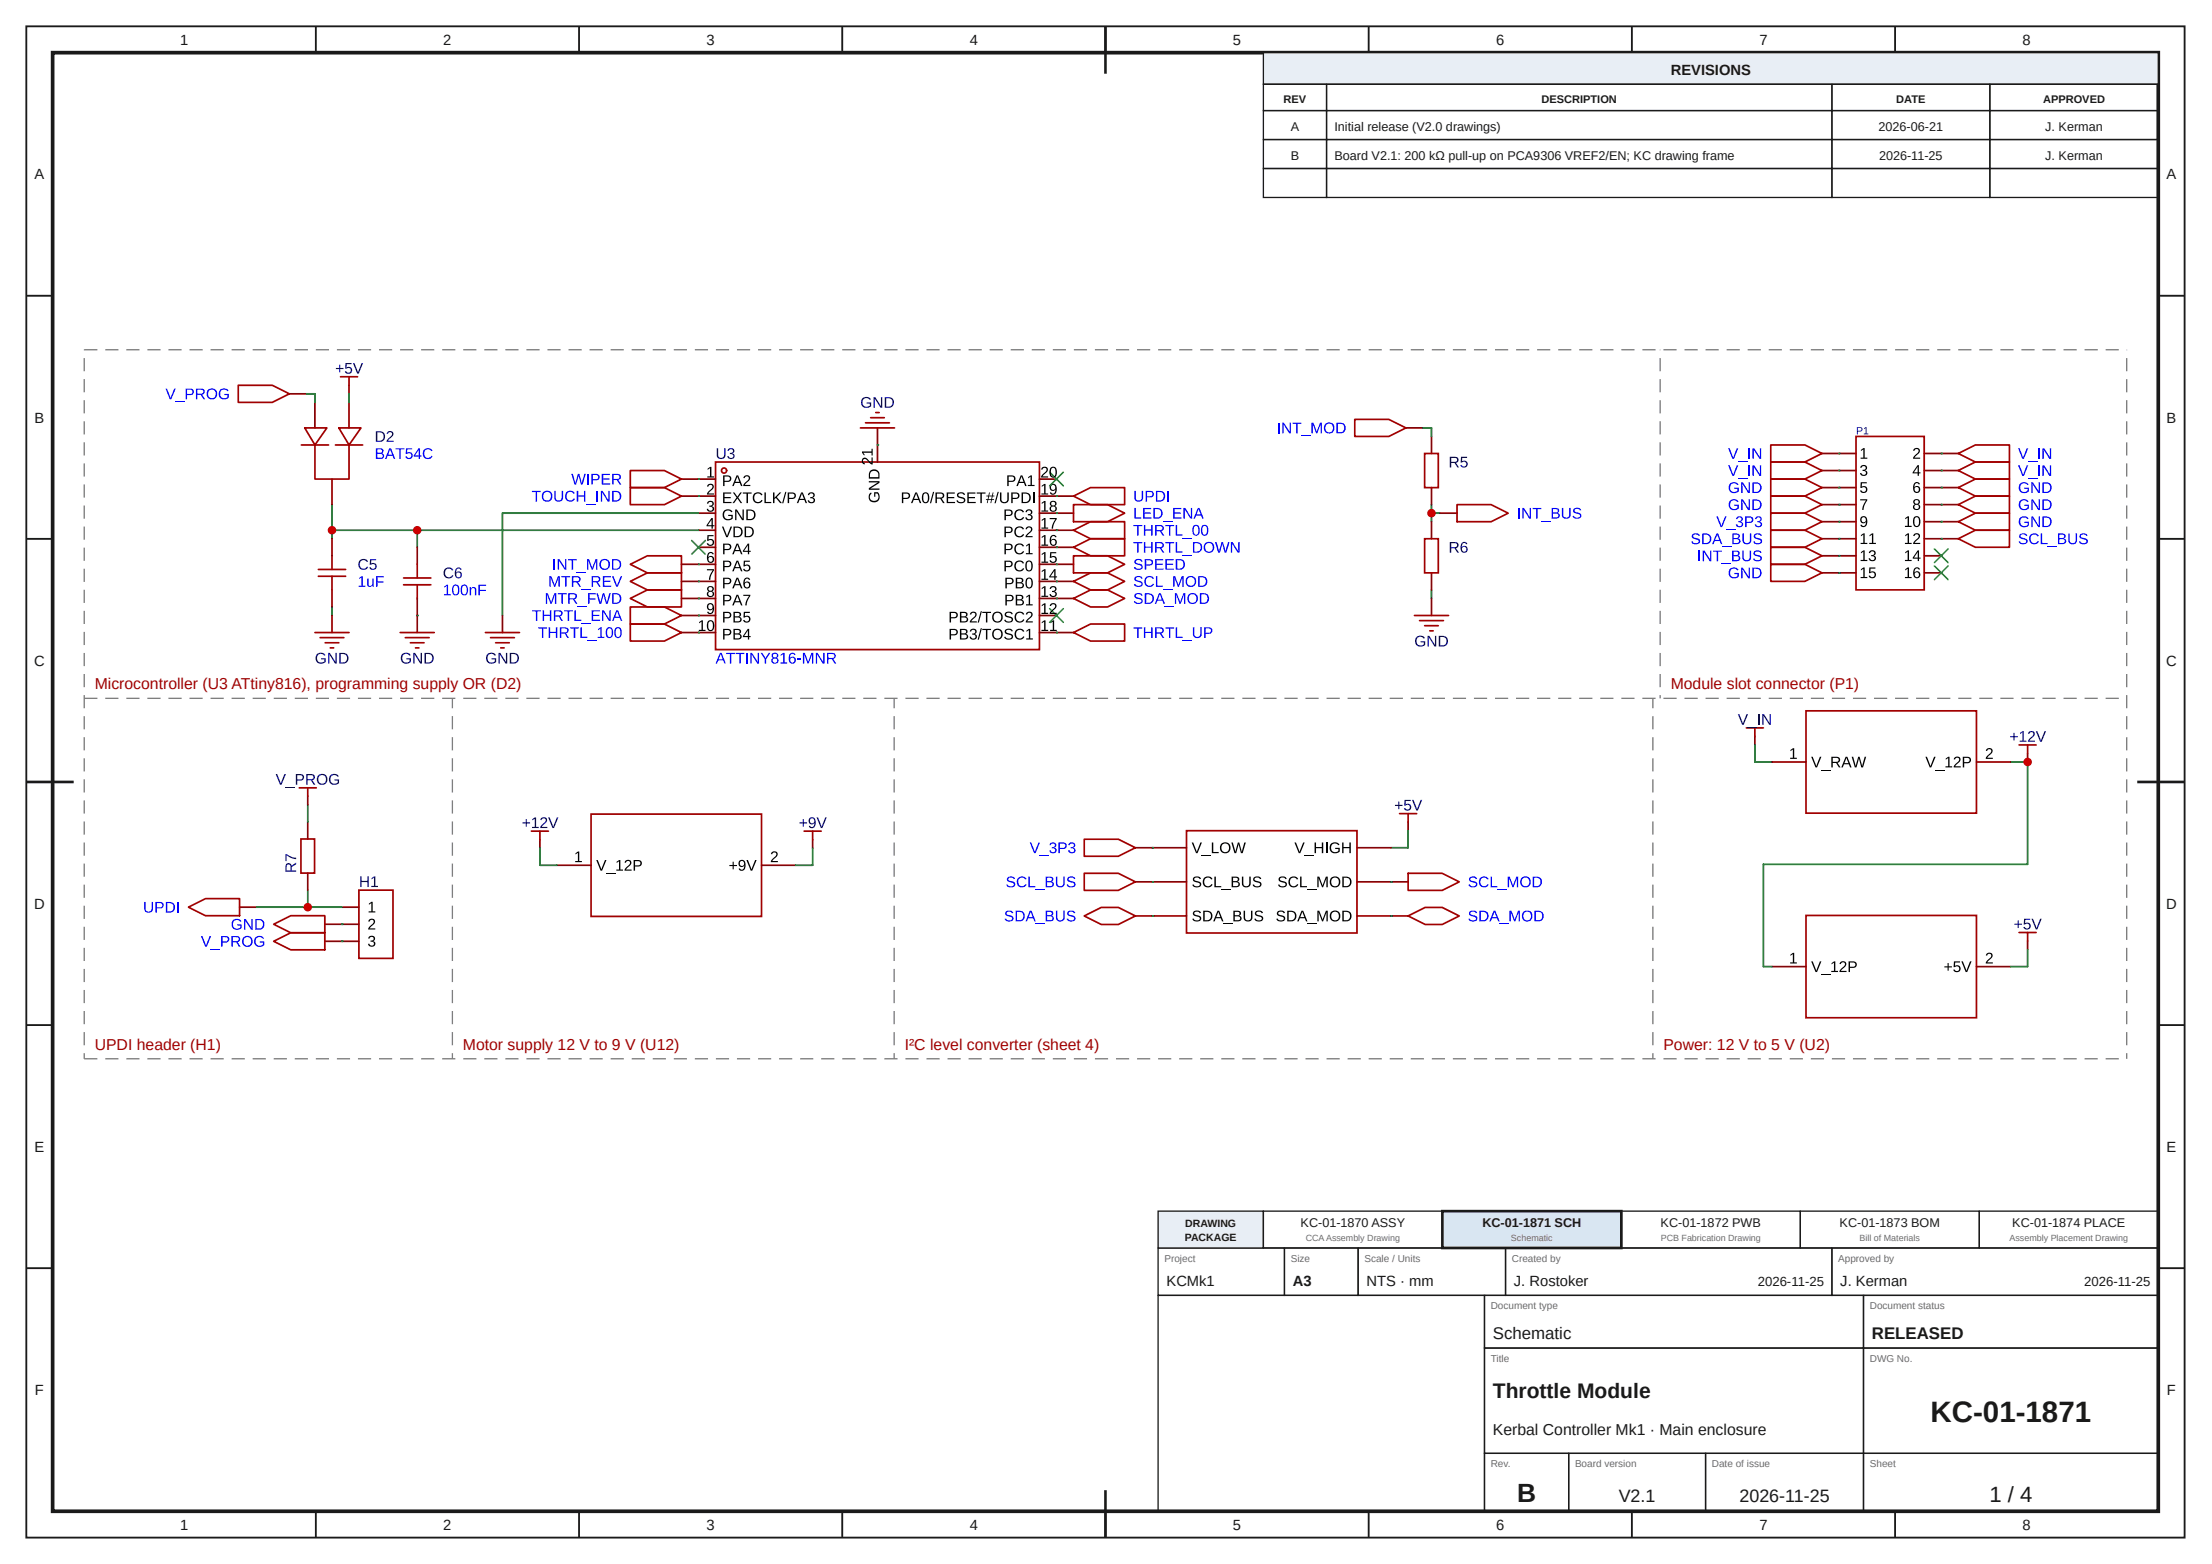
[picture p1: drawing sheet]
<svg xmlns="http://www.w3.org/2000/svg" width="420mm" height="297mm" viewBox="0 0 420 297" stroke-linecap="round" stroke-linejoin="round" font-family="sans-serif">
<defs><g id="words">
<text font-size="5.6" fill="#1a1a1a" x="366.7" y="270">KC-01-1871</text>
<text font-size="5" fill="#1a1a1a" x="288.2" y="285.2">B</text>
<text font-size="4.2" fill="#1a1a1a" x="377.9" y="285.2">1 / 4</text>
<text font-size="4" fill="#1a1a1a" x="283.6" y="265.5">Throttle Module</text>
<g font-size="3.4" fill="#1a1a1a">
<text x="307.5" y="285.2">V2.1</text>
<text x="330.4" y="285.2">2026-11-25</text>
</g>
<g font-size="3.2" fill="#1a1a1a">
<text x="283.6" y="254.2">Schematic</text>
<text x="355.6" y="254.2">RELEASED</text>
</g>
<g font-size="3" fill="#a10000">
<text x="18" y="130.9">Microcontroller (U3 ATtiny816), programming supply OR (D2)</text>
<text x="317.4" y="130.9">Module slot connector (P1)</text>
<text x="18" y="199.4">UPDI header (H1)</text>
<text x="87.9" y="199.4">Motor supply 12 V to 9 V (U12)</text>
<text x="171.9" y="199.4">I²C level converter (sheet 4)</text>
<text x="316" y="199.4">Power: 12 V to 5 V (U2)</text>
</g>
<text font-size="3" fill="#1a1a1a" x="283.6" y="272.5">Kerbal Controller Mk1 · Main enclosure</text>
<g font-size="2.8" fill="#1a1a1a">
<text x="34.2" y="8.6">1</text>
<text x="84.2" y="8.6">2</text>
<text x="134.2" y="8.6">3</text>
<text x="184.2" y="8.6">4</text>
<text x="234.2" y="8.6">5</text>
<text x="284.2" y="8.6">6</text>
<text x="334.2" y="8.6">7</text>
<text x="384.2" y="8.6">8</text>
<text x="317.4" y="14.3">REVISIONS</text>
<text x="6.6" y="34.1">A</text>
<text x="411.6" y="34.1">A</text>
<text x="6.6" y="80.2">B</text>
<text x="411.6" y="80.2">B</text>
<text x="6.5" y="126.4">C</text>
<text x="411.5" y="126.4">C</text>
<text x="6.5" y="172.6">D</text>
<text x="411.5" y="172.6">D</text>
<text x="6.6" y="218.7">E</text>
<text x="411.6" y="218.7">E</text>
<text x="221.6" y="244.2">KCMk1</text>
<text x="245.6" y="244.2">A3</text>
<text x="259.6" y="244.2">NTS · mm</text>
<text x="287.6" y="244.2">J. Rostoker</text>
<text x="349.6" y="244.2">J. Kerman</text>
<text x="6.6" y="264.9">F</text>
<text x="411.6" y="264.9">F</text>
<text x="34.2" y="290.6">1</text>
<text x="84.2" y="290.6">2</text>
<text x="134.2" y="290.6">3</text>
<text x="184.2" y="290.6">4</text>
<text x="234.2" y="290.6">5</text>
<text x="284.2" y="290.6">6</text>
<text x="334.2" y="290.6">7</text>
<text x="384.2" y="290.6">8</text>
</g>
<g font-size="2.5" fill="#1a1a1a">
<text x="333.9" y="244.2">2026-11-25</text>
<text x="395.9" y="244.2">2026-11-25</text>
</g>
<g font-size="2.4" fill="#1a1a1a">
<text x="245.2" y="24.9">A</text>
<text x="253.5" y="24.9">Initial release (V2.0 drawings)</text>
<text x="356.9" y="24.9">2026-06-21</text>
<text x="388.5" y="24.9">J. Kerman</text>
<text x="245.2" y="30.4">B</text>
<text x="253.5" y="30.4">Board V2.1: 200 kΩ pull-up on PCA9306 VREF2/EN; KC drawing frame</text>
<text x="357" y="30.4">2026-11-25</text>
<text x="388.5" y="30.4">J. Kerman</text>
<text x="247.1" y="233">KC-01-1870 ASSY</text>
<text x="281.6" y="233">KC-01-1871 SCH</text>
<text x="315.5" y="233">KC-01-1872 PWB</text>
<text x="349.5" y="233">KC-01-1873 BOM</text>
<text x="382.3" y="233">KC-01-1874 PLACE</text>
</g>
<g font-size="2.1" fill="#1a1a1a">
<text x="243.8" y="19.6">REV</text>
<text x="292.8" y="19.6">DESCRIPTION</text>
<text x="360.2" y="19.6">DATE</text>
<text x="388.1" y="19.6">APPROVED</text>
</g>
<g font-size="2" fill="#1a1a1a">
<text x="225.2" y="233">DRAWING</text>
<text x="225.1" y="235.6">PACKAGE</text>
</g>
<g font-size="1.9" fill="#6b6b6b">
<text x="221.2" y="239.6">Project</text>
<text x="245.2" y="239.6">Size</text>
<text x="259.2" y="239.6">Scale / Units</text>
<text x="287.2" y="239.6">Created by</text>
<text x="349.2" y="239.6">Approved by</text>
<text x="283.2" y="248.6">Document type</text>
<text x="355.2" y="248.6">Document status</text>
<text x="283.2" y="258.6">Title</text>
<text x="355.2" y="258.6">DWG No.</text>
<text x="283.2" y="278.6">Rev.</text>
<text x="299.2" y="278.6">Board version</text>
<text x="325.2" y="278.6">Date of issue</text>
<text x="355.2" y="278.6">Sheet</text>
</g>
<g font-size="1.7" fill="#6b6b6b">
<text x="248" y="235.7">CCAAssembly Drawing</text>
<text x="287" y="235.7">Schematic</text>
<text x="315.5" y="235.7">PCB Fabrication Drawing</text>
<text x="353.2" y="235.7">Bill of Materials</text>
<text x="381.7" y="235.7">Assembly Placement Drawing</text>
</g>
</g></defs>
<g fill="none" stroke="#1a1a1a" stroke-width=".35">
<path d="M5 5h410v287h-410zM60 5v5M110 5v5M160 5v5M210 5v5M260 5v5M310 5v5M360 5v5M5 56.2h5M410 56.2h5M5 102.3h5M410 102.3h5"/>
<path d="M5 148.5h5M410 148.5h5M5 194.7h5M410 194.7h5M5 240.8h5M410 240.8h5M60 287v5M110 287v5M160 287v5M210 287v5M260 287v5M310 287v5"/>
<path d="M360 287v5"/>
</g>
<path d="M10 10h400v277h-400z" fill="none" stroke="#1a1a1a" stroke-width=".7" stroke-linecap="butt"/>
<path d="M210 5v9M5 148.5h9M406 148.5h9M210 283v9" fill="none" stroke="#1a1a1a" stroke-width=".5"/>
<path d="M240 10h170v6h-170z" fill="#e8eef5"/>
<g fill="none" stroke="#1a1a1a" stroke-width=".25">
<path d="M240 10h170v6h-170zM240 16h12v5h-12zM252 16h96v5h-96zM348 16h30v5h-30zM378 16h32v5h-32zM240 21h12v5.5h-12zM240 26.5h12v5.5h-12zM240 32h12v5.5h-12zM252 21h96v5.5h-96zM252 26.5h96v5.5h-96zM252 32h96v5.5h-96zM348 21h30v5.5h-30z"/>
<path d="M348 26.5h30v5.5h-30zM348 32h30v5.5h-30zM378 21h32v5.5h-32zM378 26.5h32v5.5h-32zM378 32h32v5.5h-32zM220 237h24v9h-24zM244 237h14v9h-14zM258 237h28v9h-28zM286 237h62v9h-62zM348 237h62v9h-62zM220 246h62v41h-62zM282 246h72v10h-72z"/>
<path d="M282 256h72v20h-72zM354 246h56v10h-56zM354 256h56v20h-56zM282 276h16v11h-16zM298 276h26v11h-26zM324 276h30v11h-30zM354 276h56v11h-56z"/>
</g>
<path d="M220 230h20v7h-20z" fill="#e8eef5"/>
<path d="M220 230h20v7h-20zM240 230h34v7h-34z" fill="none" stroke="#1a1a1a" stroke-width=".25"/>
<path d="M274 230h34v7h-34z" fill="#d9e6f2"/>
<path d="M274 230h34v7h-34z" fill="none" stroke="#1a1a1a" stroke-width=".5"/>
<path d="M308 230h34v7h-34zM342 230h34v7h-34zM376 230h34v7h-34z" fill="none" stroke="#1a1a1a" stroke-width=".25"/>
<path d="M28.8 66.4h273.7v61.3h-273.7z" fill="#fff"/>
<g fill="none" stroke="#a10000" stroke-width=".32">
<path d="M135.9 87.7h61.6v35.7h-61.6z"/>
<circle cx="137.5" cy="89.4" r=".49"/>
</g>
<g fill="none" stroke="#870000" stroke-width=".32">
<path d="M132.7 91h3.2M132.7 94.2h3.2M132.7 97.5h3.2M166.7 84.5v3.2M197.5 91h3.2M197.5 94.2h3.2M197.5 97.5h3.2M132.7 100.7h3.2M132.7 103.9h3.2M132.7 107.2h3.2M132.7 110.4h3.2M132.7 113.6h3.2"/>
<path d="M132.7 116.9h3.2M197.5 100.7h3.2M197.5 103.9h3.2M197.5 107.2h3.2M197.5 110.4h3.2M197.5 113.6h3.2M197.5 116.9h3.2M132.7 120.1h3.2M197.5 120.1h3.2"/>
</g>
<g fill="#000">
<path d="M134.5 92a.65 .65 0 0 1 1 .1 .65 .65 0 0 1-.3 1l-.6 .6h1v.2h-1.3l.1-.3 .4-.5a.6 .6 0 0 0 .3-1l-.4 .1-.1 .2h-.3zM134.4 89l.5-.3h.2v1.8h.5v.2h-1.2v-.2h.5v-1.6l-.5 .3zM134.5 95.2a.58 .58 0 0 1 .9 0 .58 .58 0 0 1-.2 .9 .57 .57 0 0 1 .4 .8 .57 .57 0 0 1-.8 .3l-.5-.4v-.2h.2a.41 .41 0 0 0 .6 .4 .41 .41 0 0 0 .2-.7l-.6-.1v-.2a.39 .39 0 0 0 .6-.2 .39 .39 0 0 0-.3-.5 .39 .39 0 0 0-.4 .4l-.3-.1zM137.5 97a1.06 1.06 0 0 1 1.6 .2l-.2 .1a.78 .78 0 0 0-1.1-.2 .78 .78 0 0 0-.2 1.1 .86 .86 0 0 0 1.3 .2v-.4h-.6v-.2h.9v.7a1.11 1.11 0 0 1-1.6 .1 1.11 1.11 0 0 1-.1-1.6zM137.4 93.5h1.5v.2h-1.3v.7h1.2v.2h-1.2v.7h1.4v.2h-1.6zM139.2 93.5h.3l.6 .8 .5-.8h.3l-.7 1 .8 1h-.3l-.6-.8-.6 .8h-.4l.8-1zM139.7 96.8h.3l1.1 1.7v-1.7h.2v2h-.3l-1.1-1.7v1.7h-.2zM141.4 90.4a.65 .65 0 0 1 1 .1 .65 .65 0 0 1-.3 1l-.6 .6h1v.2h-1.3l.1-.3 .4-.5a.6 .6 0 0 0 .3-1l-.4 .1-.1 .2h-.3zM141.1 93.5h1.7v.2h-.7v1.8h-.3v-1.8h-.7zM143.3 93.8a1.01 1.01 0 0 1 1.5 .2l-.2 .1a.76 .76 0 0 0-1.1-.2 .76 .76 0 0 0-.1 1.1l.4 .3a.7 .7 0 0 0 .8-.4l.3 .1a1.04 1.04 0 0 1-1.6 .4 1.04 1.04 0 0 1 0-1.6zM145.2 93.5h.3v1.8h1v.2h-1.3zM146.8 93.5h.3v1l1-1h.3l-.8 .9 .9 1.1h-.3l-.8-.9-.3 .2v.7h-.3z"/>
<path d="M149.2 93.4h.2l-.6 2.2h-.2zM153.7 93.6a.58 .58 0 0 1 .9 0 .58 .58 0 0 1-.3 .9 .57 .57 0 0 1 .5 .8 .57 .57 0 0 1-.9 .3l-.4-.4-.1-.2h.3a.41 .41 0 0 0 .6 .4 .41 .41 0 0 0 .1-.7l-.5-.1v-.2a.39 .39 0 0 0 .6-.2 .39 .39 0 0 0-.3-.5 .39 .39 0 0 0-.5 .3h-.2zM163.9 87.1a.83 .83 0 0 1 1.2 .4l.5 .4v-1h.2v1.3l-.4-.1-.4-.4a.6 .6 0 0 0-1-.3v.4l.3 .1v.3a.69 .69 0 0 1-.4-1.1zM163.8 85.7h1.8v-.5h.2v1.3h-.2v-.5h-1.6l.3 .4h-.2l-.3-.4zM165.2 93.7l.3-.2 .1 .3a.78 .78 0 0 0-.2 1.1 .78 .78 0 0 0 1.1 .1 .86 .86 0 0 0 .1-1.3h-.3v.6h-.2v-.8h.7a1.08 1.08 0 0 1 .2 1.5 1.08 1.08 0 0 1-1.5 .2 1.08 1.08 0 0 1-.3-1.5zM165 91.4h2.1v.3l-1.8 1.1h1.8v.2h-2.1v-.3l1.8-1.1h-1.8zM177.2 93.4h.3l-.6 2.2h-.3zM179.8 93.5h1.6v.2h-1.3v.7h1.2v.2h-1.2v.7h1.3v.2h-1.6zM181.9 93.7a.91 .91 0 0 1 1.4 .3h-.2a.49 .49 0 0 0-.6-.3 .49 .49 0 0 0-.4 .5l.5 .2a.62 .62 0 0 1 .8 .6 .62 .62 0 0 1-.9 .6 .74 .74 0 0 1-.8-.5l.3-.1a.57 .57 0 0 0 .6 .4 .57 .57 0 0 0 .5-.6l-.5-.2a.65 .65 0 0 1-.6-.2 .65 .65 0 0 1-.1-.7zM183.8 93.5h1.5v.2h-1.3v.7h1.2v.2h-1.2v.7h1.4v.2h-1.6zM185.5 93.5h1.7v.2h-.7v1.8h-.3v-1.8h-.7zM189.5 93.4h.2l-.6 2.2h-.2z"/>
<path d="M190 93.5h.2v1.3a.56 .56 0 0 0 .6 .5 .56 .56 0 0 0 .6-.5v-1.3h.2v1.3a.84 .84 0 0 1-.8 .8 .84 .84 0 0 1-.8-.8zM192.9 97a1.01 1.01 0 0 1 1.6 .2l-.2 .1a.76 .76 0 0 0-1.1-.2 .76 .76 0 0 0-.2 1.1l.5 .4a.7 .7 0 0 0 .8-.4l.3 .1a1.04 1.04 0 0 1-1.6 .3 1.04 1.04 0 0 1-.1-1.6zM195.3 90.6l.5-.3h.2v1.8h.5v.2h-1.2v-.2h.5v-1.6l-.5 .4zM195 96.9a.58 .58 0 0 1 .9 0 .58 .58 0 0 1-.2 .8 .57 .57 0 0 1 .4 .8 .57 .57 0 0 1-.8 .3l-.5-.4v-.1l.2-.1a.41 .41 0 0 0 .6 .4 .41 .41 0 0 0 .2-.6l-.5-.1v-.3a.39 .39 0 0 0 .5-.2 .39 .39 0 0 0-.3-.5 .39 .39 0 0 0-.4 .4h-.3zM198 88.8a.65 .65 0 0 1 1 .1 .65 .65 0 0 1-.4 1l-.6 .6h1.1v.2h-1.3v-.4l.5-.4a.6 .6 0 0 0 .3-1h-.4l-.2 .3h-.2zM197.9 95.5l.5-.4h.2v1.8h.5v.3h-1.3v-.3h.6v-1.5l-.5 .3zM197.9 92.2l.5-.3h.2v1.8h.5v.2h-1.3v-.2h.6v-1.6l-.5 .4zM199.4 98.4h1.3l-.5 1.3-.2 .7h-.2v-.5l.7-1.3h-1.1zM132.8 118.1l.5-.3h.2v1.8h.5v.2h-1.2v-.2h.5v-1.5l-.5 .3zM134.3 108.1h1.3l-.5 1.3-.2 .7h-.2v-.5l.7-1.3h-1.1zM134.4 101.6h1.1v.2h-.9v.7a.7 .7 0 0 1 1 .3 .7 .7 0 0 1-.4 .9 .7 .7 0 0 1-.9-.5h.2a.45 .45 0 0 0 .7 .1 .45 .45 0 0 0 .1-.6 .45 .45 0 0 0-.7 0h-.3zM137.1 100h.3l.7 1.8 .7-1.8h.3l-.9 2h-.2z"/>
<path d="M141.2 112.9h1.3l-.5 1.4-.2 .7h-.2v-.6l.7-1.2h-1.1zM141.3 106.5h1.1v.2h-.9v.6a.7 .7 0 0 1 1 .3 .7 .7 0 0 1-.4 1 .7 .7 0 0 1-.9-.6h.2a.45 .45 0 0 0 .7 .2 .45 .45 0 0 0 .1-.7 .45 .45 0 0 0-.7 .1h-.3zM141.3 116.2h1.1v.2h-.9v.6a.7 .7 0 0 1 1 .4 .7 .7 0 0 1-.4 .9 .7 .7 0 0 1-.9-.5l.2-.1a.45 .45 0 0 0 .7 .2 .45 .45 0 0 0 .1-.7 .45 .45 0 0 0-.7 .1h-.3zM184.4 116.3a.65 .65 0 0 1 1.1 .1 .65 .65 0 0 1-.4 1l-.6 .6h1.1v.2h-1.4l.1-.3 .4-.5a.6 .6 0 0 0 .4-1l-.5 .1-.1 .2h-.3zM186.3 116.1h.2l-.6 2.1h-.2zM186.6 119.4h1.7v.2h-.7v1.8h-.3v-1.8h-.7zM186.6 116.2h1.7v.2h-.7v1.8h-.3v-1.8h-.7zM190.9 116.4a.91 .91 0 0 1 1.5 .2l-.3 .1a.49 .49 0 0 0-.5-.4 .49 .49 0 0 0-.4 .5l.5 .2a.62 .62 0 0 1 .7 .7 .62 .62 0 0 1-.8 .5 .74 .74 0 0 1-.8-.5h.2a.57 .57 0 0 0 .6 .4 .57 .57 0 0 0 .5-.6l-.4-.2a.65 .65 0 0 1-.7-.2 .65 .65 0 0 1-.1-.7zM192.9 106.7a1.01 1.01 0 0 1 1.6 .2l-.2 .1a.76 .76 0 0 0-1.1-.2 .76 .76 0 0 0-.2 1.1l.5 .4a.7 .7 0 0 0 .8-.4l.3 .1a1.04 1.04 0 0 1-1.6 .3 1.04 1.04 0 0 1-.1-1.6zM192.9 103.5a1.01 1.01 0 0 1 1.6 .2l-.2 .1a.76 .76 0 0 0-1.1-.2 .76 .76 0 0 0-.2 1.1l.5 .3a.7 .7 0 0 0 .8-.4l.3 .2a1.04 1.04 0 0 1-1.6 .3 1.04 1.04 0 0 1-.1-1.6zM192.9 100.2a1.01 1.01 0 0 1 1.6 .3l-.2 .1a.76 .76 0 0 0-1.1-.3 .76 .76 0 0 0-.2 1.1l.5 .4a.7 .7 0 0 0 .8-.4l.3 .1a1.04 1.04 0 0 1-1.6 .3 1.04 1.04 0 0 1-.1-1.6zM193 119.7a1.01 1.01 0 0 1 1.6 .2l-.3 .1a.76 .76 0 0 0-1.1-.2 .76 .76 0 0 0-.1 1.1l.4 .3a.7 .7 0 0 0 .9-.4l.2 .1a1.04 1.04 0 0 1-1.6 .4 1.04 1.04 0 0 1 0-1.6z"/>
<path d="M193 116.4a1.01 1.01 0 0 1 1.6 .3h-.3a.76 .76 0 0 0-1.1-.2 .76 .76 0 0 0-.1 1.1l.4 .4a.7 .7 0 0 0 .9-.4l.2 .1a1.04 1.04 0 0 1-1.6 .3 1.04 1.04 0 0 1 0-1.6zM195 100.1a.65 .65 0 0 1 1.1 .1 .65 .65 0 0 1-.4 1l-.6 .6h1.1v.2h-1.4l.1-.3 .4-.5a.6 .6 0 0 0 .3-1l-.4 .1-.1 .2h-.3zM195.1 116.3a.65 .65 0 0 1 1 .1 .65 .65 0 0 1-.4 1l-.6 .6h1.1v.2h-1.3v-.3l.5-.5a.6 .6 0 0 0 .3-1l-.4 .1-.2 .2h-.2zM194.9 103.6l.5-.4h.3v1.8h.5v.3h-1.3v-.3h.5v-1.5l-.5 .3zM195 113.3l.4-.4h.3v1.9h.5v.2h-1.3v-.2h.5v-1.6l-.4 .3zM197.9 118.1l.5-.3h.2v1.8h.5v.2h-1.3v-.2h.6v-1.5l-.5 .3zM197.9 114.9l.5-.3h.2v1.8h.5v.2h-1.3v-.2h.6v-1.6l-.5 .3zM197.9 111.7l.5-.4h.2v1.8h.5v.3h-1.3v-.3h.6v-1.5l-.5 .3zM197.9 108.4l.5-.3h.2v1.8h.5v.2h-1.3v-.2h.6v-1.6l-.5 .4zM197.9 105.2l.5-.3h.2v1.8h.5v.2h-1.3v-.2h.6v-1.6l-.5 .3zM197.9 101.9l.5-.3h.2v1.8h.5v.2h-1.3v-.2h.6v-1.5l-.5 .3zM197.9 98.7l.5-.3h.2v1.8h.5v.2h-1.3v-.2h.6v-1.6l-.5 .3z"/>
<path d="M199.6 114.7a.65 .65 0 0 1 1 .1 .65 .65 0 0 1-.3 1l-.6 .6h1v.2h-1.3l.1-.3 .4-.5a.6 .6 0 0 0 .3-1h-.4l-.1 .3h-.3zM199.5 118.1l.5-.3h.2v1.8h.5v.2h-1.2v-.2h.5v-1.5l-.5 .3zM199.6 111.4a.58 .58 0 0 1 .9 0 .58 .58 0 0 1-.2 .9 .57 .57 0 0 1 .4 .8 .57 .57 0 0 1-.8 .3l-.5-.4v-.2h.2a.41 .41 0 0 0 .6 .4 .41 .41 0 0 0 .2-.7l-.6-.1v-.2a.39 .39 0 0 0 .6-.2 .39 .39 0 0 0-.3-.5 .39 .39 0 0 0-.4 .3h-.3zM199.5 104.9h1.1v.2h-.9v.6a.7 .7 0 0 1 1 .3 .7 .7 0 0 1-.4 1 .7 .7 0 0 1-.9-.6h.2a.45 .45 0 0 0 .7 .2 .45 .45 0 0 0 .1-.7 .45 .45 0 0 0-.7 0h-.3zM184.4 119.5a.58 .58 0 0 1 1 0 .58 .58 0 0 1-.3 .9 .57 .57 0 0 1 .4 .8 .57 .57 0 0 1-.8 .3l-.5-.4v-.2h.3a.41 .41 0 0 0 .5 .4 .41 .41 0 0 0 .2-.7l-.5-.1v-.2a.39 .39 0 0 0 .5-.2 .39 .39 0 0 0-.2-.5 .39 .39 0 0 0-.5 .3h-.3zM186.3 119.3h.2l-.6 2.2h-.2zM190.9 119.6a.91 .91 0 0 1 1.5 .3h-.3a.49 .49 0 0 0-.5-.3 .49 .49 0 0 0-.4 .5l.5 .2a.62 .62 0 0 1 .7 .6 .62 .62 0 0 1-.8 .6 .74 .74 0 0 1-.8-.5l.2-.1a.57 .57 0 0 0 .6 .4 .57 .57 0 0 0 .5-.6l-.4-.2a.65 .65 0 0 1-.7-.2 .65 .65 0 0 1-.1-.7zM195 119.8l.5-.4h.2v1.8h.5v.2h-1.3v-.2h.5v-1.5l-.4 .3z"/>
<path d="M135.1 98.4h.3v1.3h.3v.2h-.3v.5h-.2v-.5h-1v-.2zM135.2 98.7l-.7 1h.7z"/>
<path d="M137.4 90.3a1.73 1.73 0 0 1 1.3 .1 .63 .63 0 0 1 .2 .8 .63 .63 0 0 1-.7 .3h-.6v.8h-.2zM137.6 90.5v.8h.9a.41 .41 0 0 0-.1-.8z"/>
<path d="M139.9 90.3h.3l.8 2h-.2l-.3-.6h-.9l-.2 .6h-.3zM140.1 90.5l-.4 1h.7z"/>
<path d="M141.8 96.8a1.59 1.59 0 0 1 1.6 .4 1.03 1.03 0 0 1-.9 1.6h-.7zM142.1 97v1.6a.86 .86 0 0 0 1.1-.8 .86 .86 0 0 0-1.1-.8z"/>
<path d="M149.6 93.5a1.73 1.73 0 0 1 1.4 .2 .63 .63 0 0 1 .1 .7 .63 .63 0 0 1-.6 .4h-.6v.7h-.3zM149.9 93.7v.8h.8a.41 .41 0 0 0 0-.7z"/>
<path d="M152.2 93.5h.3l.8 2h-.3l-.2-.5h-.9l-.3 .5h-.2zM152.3 93.7l-.3 1h.7z"/>
<path d="M165.3 89.4a1.03 1.03 0 0 1 1.1-.2 1.03 1.03 0 0 1 .7 .9v.8h-2.1a1.83 1.83 0 0 1 .3-1.5zM165.5 89.6l-.2 .4v.6h1.6a.88 .88 0 0 0-.3-1 .88 .88 0 0 0-1.1 0z"/>
<path d="M171.3 93.5a1.73 1.73 0 0 1 1.4 .2 .63 .63 0 0 1 .1 .7 .63 .63 0 0 1-.6 .4h-.6v.7h-.3zM171.6 93.7v.8h.8a.41 .41 0 0 0 0-.7z"/>
<path d="M173.9 93.5h.3l.8 2h-.3l-.2-.5h-.9l-.3 .5h-.2zM174 93.7l-.3 1h.7z"/>
<path d="M175.4 93.6a.76 .76 0 0 1 .9 .1 .76 .76 0 0 1 .2 .8 .76 .76 0 0 1-.7 1.1 .76 .76 0 0 1-.7-1.1l.1-.6zM175.6 93.7a1.41 1.41 0 0 0 0 1.6 .56 .56 0 0 0 .6-.2 .56 .56 0 0 0 .1-.6v-.2a.47 .47 0 0 0-.7-.6z"/>
<path d="M177.7 93.5h1a.59 .59 0 0 1 .7 .5 .59 .59 0 0 1-.5 .7l.6 .8h-.4l-.5-.8h-.6v.8h-.3zM178 93.7v.8h.6a.38 .38 0 0 0 .5-.4 .38 .38 0 0 0-.5-.4z"/>
<path d="M187.9 93.5h.1l-.1 .6h.5l.2-.6h.1l-.1 .6h.3v.2h-.3l-.1 .5h.3v.2h-.4l-.1 .5h-.2l.2-.5h-.6l-.1 .5h-.1l.1-.5h-.3v-.2h.3l.1-.5h-.3v-.2h.4zM187.9 94.3l-.1 .5h.5l.1-.5z"/>
<path d="M190.8 96.8a1.73 1.73 0 0 1 1.4 .1 .63 .63 0 0 1 .1 .7 .63 .63 0 0 1-.6 .4h-.6v.8h-.3zM191.1 97v.8l.8-.1a.41 .41 0 0 0 0-.7z"/>
<path d="M191.3 90.3a1.73 1.73 0 0 1 1.4 .1 .63 .63 0 0 1 .2 .8 .63 .63 0 0 1-.7 .3h-.6v.8h-.3zM191.6 90.5v.8h.8a.41 .41 0 0 0 0-.8z"/>
<path d="M192.1 93.5a1.73 1.73 0 0 1 1.4 .2 .63 .63 0 0 1 .1 .7 .63 .63 0 0 1-.6 .4h-.6v.7h-.3zM192.4 93.7v.8h.8a.41 .41 0 0 0 0-.7z"/>
<path d="M193.9 90.3h.3l.8 2h-.3l-.2-.6h-.9l-.2 .6h-.3zM194 90.5l-.3 1h.7z"/>
<path d="M194.1 93.5a1.59 1.59 0 0 1 1.6 .5 1.03 1.03 0 0 1-.9 1.5h-.7zM194.3 93.7v1.6a.86 .86 0 0 0 1.2-.8 .86 .86 0 0 0-1.2-.8z"/>
<path d="M199.6 92a.74 .74 0 0 1 .9 0 .74 .74 0 0 1 .2 .9 .77 .77 0 0 1-.2 .9 .77 .77 0 0 1-1-.1l-.1-.2h.3a.43 .43 0 0 0 .5 .2 .43 .43 0 0 0 .3-.5v-.3a.65 .65 0 0 1-1 .1 .65 .65 0 0 1 .1-1zM199.6 92.6a.45 .45 0 0 0 .9 0 .45 .45 0 0 0-.9 0z"/>
<path d="M199.6 95.3a.58 .58 0 0 1 .9-.1 .58 .58 0 0 1-.1 .9 .59 .59 0 0 1 .3 .8 .59 .59 0 0 1-.8 .3 .55 .55 0 0 1-.5-.5 .55 .55 0 0 1 .4-.6l-.4-.3zM199.7 95.6a.37 .37 0 0 0 .7 0 .37 .37 0 0 0-.7 0zM199.7 96.6a.42 .42 0 0 0 .8 0 .42 .42 0 0 0-.8 0z"/>
<path d="M199.7 88.7a.76 .76 0 0 1 .9 .1 .76 .76 0 0 1 .2 .9 .76 .76 0 0 1-.7 1 .76 .76 0 0 1-.7-1v-.6zM199.9 88.9a1.41 1.41 0 0 0 0 1.6 .56 .56 0 0 0 .5-.2 .56 .56 0 0 0 .1-.6v-.3a.47 .47 0 0 0-.6-.5z"/>
<path d="M134.5 114.7a.74 .74 0 0 1 .9 0 .74 .74 0 0 1 .2 .8 .77 .77 0 0 1-.2 1 .77 .77 0 0 1-1-.1l-.1-.2h.3a.43 .43 0 0 0 .5 .2 .43 .43 0 0 0 .3-.5v-.3a.65 .65 0 0 1-1 .1 .65 .65 0 0 1 .1-1zM134.5 115.2a.45 .45 0 0 0 .9 0 .45 .45 0 0 0-.9 0z"/>
<path d="M134.6 104.9a.63 .63 0 0 1 1 .3l-.3 .1a.42 .42 0 0 0-.5-.2 .42 .42 0 0 0-.2 .5v.2a.65 .65 0 0 1 1 .1 .65 .65 0 0 1-.3 1 .65 .65 0 0 1-.9-.4l-.1-.9zM134.5 106.2a.45 .45 0 0 0 .9 0 .45 .45 0 0 0-.9 0z"/>
<path d="M134.5 111.4a.58 .58 0 0 1 .9 0 .58 .58 0 0 1-.2 .9 .59 .59 0 0 1 .4 .8 .59 .59 0 0 1-.8 .3 .55 .55 0 0 1-.5-.5 .55 .55 0 0 1 .4-.6l-.4-.3zM134.6 111.8a.37 .37 0 0 0 .7 0 .37 .37 0 0 0-.7 0zM134.5 112.8a.45 .45 0 0 0 .9 0 .45 .45 0 0 0-.9 0z"/>
<path d="M134.6 117.9a.76 .76 0 0 1 .9 .1 .76 .76 0 0 1 .2 .8 .76 .76 0 0 1-.7 1.1 .76 .76 0 0 1-.7-1.1l.1-.6zM134.8 118a1.41 1.41 0 0 0 0 1.6 .56 .56 0 0 0 .5-.2 .56 .56 0 0 0 .1-.6v-.3a.47 .47 0 0 0-.6-.5z"/>
<path d="M137.4 103.2a1.73 1.73 0 0 1 1.3 .2 .63 .63 0 0 1 .2 .7 .63 .63 0 0 1-.7 .4h-.6v.8h-.2zM137.6 103.5v.8l.9-.1a.41 .41 0 0 0-.1-.7z"/>
<path d="M137.4 106.5a1.73 1.73 0 0 1 1.3 .1 .63 .63 0 0 1 .2 .8 .63 .63 0 0 1-.7 .3h-.6v.8h-.2zM137.6 106.7v.8l.9-.1a.41 .41 0 0 0-.1-.7z"/>
<path d="M137.4 109.7a1.73 1.73 0 0 1 1.3 .2 .63 .63 0 0 1 .2 .7 .63 .63 0 0 1-.7 .3h-.6v.8h-.2zM137.6 109.9v.8h.9a.41 .41 0 0 0-.1-.7z"/>
<path d="M137.4 112.9a1.73 1.73 0 0 1 1.3 .2 .63 .63 0 0 1 .2 .7 .63 .63 0 0 1-.7 .4h-.6v.8h-.2zM137.6 113.2v.8l.9-.1a.41 .41 0 0 0-.1-.7z"/>
<path d="M137.4 116.2a1.73 1.73 0 0 1 1.3 .1 .63 .63 0 0 1 .2 .8 .63 .63 0 0 1-.7 .3h-.6v.8h-.2zM137.6 116.4v.8h.9a.41 .41 0 0 0-.1-.8z"/>
<path d="M139.9 103.2h.3l.8 2.1h-.2l-.3-.6h-.9l-.2 .6h-.3zM140.1 103.4l-.4 1h.7z"/>
<path d="M139.9 106.5h.3l.8 2h-.2l-.3-.6h-.9l-.2 .6h-.3zM140.1 106.7l-.4 1h.7z"/>
<path d="M139.9 109.7h.3l.8 2h-.2l-.3-.6h-.9l-.2 .6h-.3zM140.1 109.9l-.4 1h.7z"/>
<path d="M139.9 112.9h.3l.8 2.1h-.2l-.3-.6h-.9l-.2 .6h-.3zM140.1 113.2l-.4 1h.7z"/>
<path d="M139.3 116.2a1.33 1.33 0 0 1 1.4 .3l.1 .3-.4 .3a.55 .55 0 0 1 .5 .7 .55 .55 0 0 1-.8 .4h-.8zM139.6 116.4v.6h.5a.34 .34 0 0 0 .4-.3 .34 .34 0 0 0-.4-.3zM139.6 117.3v.7h.5a.38 .38 0 0 0 .4-.1 .38 .38 0 0 0 .1-.5z"/>
<path d="M139.3 100a1.59 1.59 0 0 1 1.7 .4 1.03 1.03 0 0 1-.9 1.6h-.8zM139.6 100.2v1.6a.86 .86 0 0 0 1.2-.8 .86 .86 0 0 0-1.2-.8z"/>
<path d="M142 103.2h.3v1.4h.3v.2h-.3v.5h-.2v-.5h-1v-.2zM142.1 103.5l-.7 1.1h.7z"/>
<path d="M141.5 109.8a.63 .63 0 0 1 1 .3h-.2a.42 .42 0 0 0-.6-.2 .42 .42 0 0 0-.2 .6v.2a.65 .65 0 0 1 1 .1 .65 .65 0 0 1-.3 1 .65 .65 0 0 1-.9-.5l-.1-.9zM141.4 111.1a.45 .45 0 0 0 .9 0 .45 .45 0 0 0-.9 0z"/>
<path d="M141.5 100a1.59 1.59 0 0 1 1.6 .4 1.03 1.03 0 0 1-.9 1.6h-.7zM141.7 100.2v1.6a.86 .86 0 0 0 1.2-.8 .86 .86 0 0 0-1.2-.8z"/>
<path d="M180.4 116.2a1.73 1.73 0 0 1 1.4 .1 .63 .63 0 0 1 .1 .8 .63 .63 0 0 1-.6 .3h-.6v.8h-.3zM180.7 116.4v.8h.8a.41 .41 0 0 0 0-.8z"/>
<path d="M182.4 116.2a1.33 1.33 0 0 1 1.4 .3v.3l-.4 .3a.55 .55 0 0 1 .5 .7 .55 .55 0 0 1-.7 .4h-.8zM182.6 116.4v.6h.5a.34 .34 0 0 0 .4-.3 .34 .34 0 0 0-.4-.3zM182.6 117.3v.7h.6a.38 .38 0 0 0 .4-.1 .38 .38 0 0 0 0-.5z"/>
<path d="M188.4 117.2a1.05 1.05 0 0 1 2.1 0 1.05 1.05 0 0 1-2.1 0zM188.9 116.6a.79 .79 0 0 0 0 1.2 .79 .79 0 0 0 1.2-.2 .79 .79 0 0 0-.1-1 .79 .79 0 0 0-1.1 0z"/>
<path d="M190.8 106.5a1.73 1.73 0 0 1 1.4 .1 .63 .63 0 0 1 .1 .8 .63 .63 0 0 1-.6 .3h-.6v.8h-.3zM191.1 106.7v.8l.8-.1a.41 .41 0 0 0 0-.7z"/>
<path d="M190.8 103.2a1.73 1.73 0 0 1 1.4 .2 .63 .63 0 0 1 .1 .7 .63 .63 0 0 1-.6 .4h-.6v.8h-.3zM191.1 103.5v.8l.8-.1a.41 .41 0 0 0 0-.7z"/>
<path d="M190.8 100a1.73 1.73 0 0 1 1.4 .2 .63 .63 0 0 1 .1 .7 .63 .63 0 0 1-.6 .3h-.6v.8h-.3zM191.1 100.2v.8h.8a.41 .41 0 0 0 0-.7z"/>
<path d="M191 112.9a1.73 1.73 0 0 1 1.4 .2 .63 .63 0 0 1 .1 .7 .63 .63 0 0 1-.6 .4h-.6v.8h-.3zM191.3 113.2v.8l.8-.1a.41 .41 0 0 0 0-.7z"/>
<path d="M191 109.7a1.73 1.73 0 0 1 1.4 .2 .63 .63 0 0 1 .1 .7 .63 .63 0 0 1-.6 .3h-.6v.8h-.3zM191.3 109.9v.8h.8a.41 .41 0 0 0 0-.7z"/>
<path d="M193 112.9a1.33 1.33 0 0 1 1.4 .3v.4l-.4 .3a.55 .55 0 0 1 .5 .7 .55 .55 0 0 1-.7 .4h-.8zM193.2 113.2v.6h.5a.34 .34 0 0 0 .4-.3 .34 .34 0 0 0-.4-.3zM193.2 114v.8h.6a.38 .38 0 0 0 .4-.2 .38 .38 0 0 0 0-.4z"/>
<path d="M193 109.7a1.33 1.33 0 0 1 1.4 .3v.4l-.4 .3a.55 .55 0 0 1 .5 .6 .55 .55 0 0 1-.7 .4h-.8zM193.2 109.9v.7h.5a.34 .34 0 0 0 .4-.4 .34 .34 0 0 0-.4-.3zM193.2 110.8v.7h.6a.38 .38 0 0 0 .4-.1 .38 .38 0 0 0 0-.5z"/>
<path d="M195.1 106.6a.76 .76 0 0 1 .9 0 .76 .76 0 0 1 .2 .9 .76 .76 0 0 1-.7 1 .76 .76 0 0 1-.7-1v-.6zM195.3 106.7a1.41 1.41 0 0 0 0 1.6 .56 .56 0 0 0 .5-.2 .56 .56 0 0 0 .1-.6v-.3a.47 .47 0 0 0-.6-.5z"/>
<path d="M195.1 109.8a.76 .76 0 0 1 .9 .1 .76 .76 0 0 1 .2 .8 .76 .76 0 0 1-.7 1.1 .76 .76 0 0 1-.7-1.1l.1-.6zM195.3 109.9a1.41 1.41 0 0 0 0 1.6 .56 .56 0 0 0 .6-.2 .56 .56 0 0 0 0-.6v-.2a.47 .47 0 0 0-.6-.6z"/>
<path d="M200.2 108.1h.3v1.4h.3v.2h-.3v.4h-.2v-.4h-1v-.2zM200.3 108.4l-.7 1.1h.7z"/>
<path d="M199.7 101.7a.63 .63 0 0 1 1 .3h-.2a.42 .42 0 0 0-.6-.2 .42 .42 0 0 0-.2 .6v.2a.65 .65 0 0 1 1 .1 .65 .65 0 0 1-.3 1 .65 .65 0 0 1-.9-.5l-.1-.8zM199.6 103a.45 .45 0 0 0 .9 0 .45 .45 0 0 0-.9 0z"/>
<path d="M137.4 119.4a1.73 1.73 0 0 1 1.3 .2 .63 .63 0 0 1 .2 .7 .63 .63 0 0 1-.7 .4h-.6v.7h-.2zM137.6 119.6v.8h.9a.41 .41 0 0 0-.1-.7z"/>
<path d="M139.3 119.4a1.33 1.33 0 0 1 1.4 .3l.1 .4-.4 .3a.55 .55 0 0 1 .5 .7 .55 .55 0 0 1-.8 .3h-.8zM139.6 119.6v.7h.5a.34 .34 0 0 0 .4-.3 .34 .34 0 0 0-.4-.4zM139.6 120.5v.7h.5a.38 .38 0 0 0 .4-.1 .38 .38 0 0 0 .1-.4z"/>
<path d="M142 119.4h.3v1.4h.3v.2h-.3v.4h-.2v-.4h-1v-.2zM142.1 119.7l-.7 1.1h.7z"/>
<path d="M180.4 119.4a1.73 1.73 0 0 1 1.4 .2 .63 .63 0 0 1 .1 .7 .63 .63 0 0 1-.6 .4h-.6v.7h-.3zM180.7 119.6v.8h.8a.41 .41 0 0 0 0-.7z"/>
<path d="M182.4 119.4a1.33 1.33 0 0 1 1.4 .3v.4l-.4 .3a.55 .55 0 0 1 .5 .7 .55 .55 0 0 1-.7 .3h-.8zM182.6 119.6v.7h.5a.34 .34 0 0 0 .4-.3 .34 .34 0 0 0-.4-.4zM182.6 120.5v.7h.6a.38 .38 0 0 0 .4-.1 .38 .38 0 0 0 0-.4z"/>
<path d="M188.4 120.4a1.05 1.05 0 0 1 2.1 0 1.05 1.05 0 0 1-2.1 0zM188.9 119.8a.79 .79 0 0 0 0 1.2 .79 .79 0 0 0 1.2-.1 .79 .79 0 0 0-.1-1.1 .79 .79 0 0 0-1.1 0z"/>
</g>
<path d="M199.4 89.7l2.6 2.6M202 89.7l-2.6 2.6M131.4 102.6l2.6 2.6M134 102.6l-2.6 2.6M199.4 115.6l2.6 2.6M202 115.6l-2.6 2.6" fill="none" stroke="#3c3" stroke-width=".32"/>
<path d="M196.4 93.5v2" fill="none" stroke="#000" stroke-width=".27"/>
<g fill="#000080">
<path d="M136.2 85.1h.2v1.3a.56 .56 0 0 0 .6 .6 .56 .56 0 0 0 .6-.6v-1.3h.2v1.3a.84 .84 0 0 1-.8 .8 .84 .84 0 0 1-.8-.8z"/>
<path d="M138.4 85.2a.58 .58 0 0 1 .9 0 .58 .58 0 0 1-.2 .9 .57 .57 0 0 1 .4 .8 .57 .57 0 0 1-.8 .3l-.5-.4v-.2h.2a.41 .41 0 0 0 .6 .4 .41 .41 0 0 0 .2-.7l-.6-.1v-.2a.39 .39 0 0 0 .6-.2 .39 .39 0 0 0-.3-.5 .39 .39 0 0 0-.4 .3h-.3z"/>
</g>
<g fill="#00f">
<path d="M138 124h1.6v.2h-.7v1.8h-.3v-1.8h-.6z"/>
<path d="M139.8 124h1.6v.2h-.7v1.8h-.3v-1.8h-.6z"/>
<path d="M136.8 124h.3l.8 2h-.3l-.2-.6h-1l-.2 .6h-.3zM136.9 124.2l-.4 1h.8z"/>
</g>
<path d="M141.9 124v2" fill="none" stroke="#00f" stroke-width=".27"/>
<g fill="#00f">
<path d="M142.5 124h.4l1.1 1.7-.1-1.7h.3v2h-.3l-1.1-1.7v1.7h-.3z"/>
<path d="M144.5 124h.3l.6 .9 .6-.9h.3l-.8 1.2v.8h-.2v-.8z"/>
<path d="M148.3 124.3l.5-.3h.2v1.8h.5v.2h-1.2v-.2h.5v-1.6l-.5 .4z"/>
<path d="M151.4 125.1h.8v.2h-.8z"/>
<path d="M152.5 124h.4l.6 1.7 .6-1.7h.4v2h-.3l.1-1.8-.7 1.8h-.2l-.6-1.8v1.8h-.3z"/>
<path d="M155 124h.3l1.1 1.7v-1.7h.2v2h-.3l-1.1-1.7v1.7h-.2z"/>
<path d="M146.7 124.1a.58 .58 0 0 1 .9-.1 .58 .58 0 0 1-.1 .9 .59 .59 0 0 1 .3 .8 .59 .59 0 0 1-.8 .3 .55 .55 0 0 1-.5-.5 .55 .55 0 0 1 .4-.6l-.3-.3zM146.8 124.5a.4 .4 0 0 0 .8 0 .4 .4 0 0 0-.8 0zM146.8 125.4a.42 .42 0 0 0 .8 0 .42 .42 0 0 0-.8 0z"/>
<path d="M150.1 124.1a.63 .63 0 0 1 1 .3h-.2a.42 .42 0 0 0-.6-.2 .42 .42 0 0 0-.2 .5v.3a.65 .65 0 0 1 1 .1 .65 .65 0 0 1-.3 .9 .65 .65 0 0 1-.9-.4l-.1-.9zM150 125.3a.45 .45 0 0 0 .9 0 .45 .45 0 0 0-.9 0z"/>
<path d="M157.1 124h1a.59 .59 0 0 1 .7 .4 .59 .59 0 0 1-.5 .7l.6 .9h-.4l-.5-.8h-.6v.8h-.3zM157.4 124.2v.7h.6a.38 .38 0 0 0 .5-.3 .38 .38 0 0 0-.5-.4z"/>
</g>
<path d="M200.7 94.2h3.2" fill="none" stroke="#870000" stroke-width=".32"/>
<path d="M203.9 94.2l3.3-1.6h6.4v3.2h-6.4z" fill="none" stroke="#a10000" stroke-width=".32"/>
<g fill="#00f">
<path d="M215.5 93.2h.3v1.3a.56 .56 0 0 0 .5 .6 .56 .56 0 0 0 .6-.6v-1.3h.3v1.3a.84 .84 0 0 1-.9 .8 .84 .84 0 0 1-.8-.8z"/>
<path d="M217.6 93.2a1.73 1.73 0 0 1 1.4 .2 .63 .63 0 0 1 .1 .7 .63 .63 0 0 1-.6 .4h-.6v.7h-.3zM217.9 93.4v.8h.8a.41 .41 0 0 0 0-.7z"/>
<path d="M219.6 93.2a1.59 1.59 0 0 1 1.6 .5 1.03 1.03 0 0 1-.9 1.5h-.7zM219.9 93.4v1.6a.86 .86 0 0 0 1.2-.8 .86 .86 0 0 0-1.2-.8z"/>
</g>
<path d="M221.9 93.2v2" fill="none" stroke="#00f" stroke-width=".27"/>
<circle cx="200.7" cy="94.2" r=".16" fill="#008700"/>
<path d="M166.7 81.3v3.2" fill="none" stroke="#870000" stroke-width=".32"/>
<path d="M165.4 79.3h2.6M166.4 78.3h.6M163.5 81.3h6.4M164.4 80.3h4.6" fill="none" stroke="#a10000" stroke-width=".32"/>
<g fill="#000080">
<path d="M163.8 75.7a1.06 1.06 0 0 1 1.6 .2h-.2a.78 .78 0 0 0-1.1-.1 .78 .78 0 0 0-.2 1.1 .86 .86 0 0 0 1.3 .1v-.4h-.6v-.2h.9v.7a1.11 1.11 0 0 1-1.6 .1 1.11 1.11 0 0 1-.1-1.5z"/>
<path d="M165.9 75.4h.4l1.1 1.7-.1-1.7h.3v2h-.3l-1.1-1.7v1.7h-.3z"/>
<path d="M168.1 75.4a1.59 1.59 0 0 1 1.6 .5 1.03 1.03 0 0 1-.9 1.5h-.7zM168.3 75.6v1.6a.86 .86 0 0 0 1.2-.8 .86 .86 0 0 0-1.2-.8z"/>
</g>
<circle cx="166.7" cy="84.5" r=".16" fill="#008700"/>
<path d="M129.5 107.2h3.2" fill="none" stroke="#870000" stroke-width=".32"/>
<path d="M119.7 107.2l3.3-1.6h6.5v3.2h-6.5z" fill="none" stroke="#a10000" stroke-width=".32"/>
<path d="M105.3 106.2v2" fill="none" stroke="#00f" stroke-width=".27"/>
<g fill="#00f">
<path d="M106 106.2h.3l1.1 1.7v-1.7h.2v2h-.3l-1.1-1.7v1.7h-.2z"/>
<path d="M107.9 106.2h1.7v.2h-.7v1.8h-.3v-1.8h-.7z"/>
<path d="M109.6 108.6h1.7v.2h-1.7z"/>
<path d="M111.5 106.2h.4l.6 1.7 .6-1.7h.4v2h-.3l.1-1.8-.7 1.8h-.2l-.6-1.8v1.8h-.3z"/>
<path d="M113.8 107.2a1.05 1.05 0 0 1 2.1 0 1.05 1.05 0 0 1-2.1 0zM114.3 106.6a.79 .79 0 0 0 0 1.2 .79 .79 0 0 0 1.2-.2 .79 .79 0 0 0-.1-1 .79 .79 0 0 0-1.1 0z"/>
<path d="M116.3 106.2a1.59 1.59 0 0 1 1.6 .4 1.03 1.03 0 0 1-.9 1.6h-.7zM116.5 106.4v1.6a.86 .86 0 0 0 1.2-.8 .86 .86 0 0 0-1.2-.8z"/>
</g>
<circle cx="132.7" cy="107.2" r=".16" fill="#008700"/>
<path d="M129.5 94.2h3.2" fill="none" stroke="#870000" stroke-width=".32"/>
<path d="M119.7 92.6h6.5l3.3 1.6-3.3 1.6h-6.5z" fill="none" stroke="#a10000" stroke-width=".32"/>
<g fill="#00f">
<path d="M101 93.2h1.7v.2h-.7v1.8h-.3v-1.8h-.7z"/>
<path d="M105.3 93.2h.3v1.3a.56 .56 0 0 0 .5 .6 .56 .56 0 0 0 .6-.6v-1.3h.3v1.3a.84 .84 0 0 1-.9 .8 .84 .84 0 0 1-.8-.8z"/>
<path d="M107.6 93.5a1.01 1.01 0 0 1 1.6 .2l-.3 .1a.76 .76 0 0 0-1-.2 .76 .76 0 0 0-.2 1.1l.4 .3a.7 .7 0 0 0 .9-.4l.2 .1a1.04 1.04 0 0 1-1.5 .4 1.04 1.04 0 0 1-.1-1.6z"/>
<path d="M109.6 93.2h.2v.9h1.1v-.9h.3v2h-.3v-.9h-1.1v.9h-.2z"/>
<path d="M111.4 95.6h1.7v.2h-1.7z"/>
<path d="M102.8 94.2a1.05 1.05 0 0 1 2.1 0 1.05 1.05 0 0 1-2.1 0zM103.4 93.6a.79 .79 0 0 0 0 1.2 .79 .79 0 0 0 1.2-.1 .79 .79 0 0 0-.1-1.1 .79 .79 0 0 0-1.1 0z"/>
</g>
<path d="M113.5 93.2v2" fill="none" stroke="#00f" stroke-width=".27"/>
<g fill="#00f">
<path d="M114.1 93.2h.4l1.1 1.8-.1-1.8h.3v2h-.3l-1.1-1.7v1.7h-.3z"/>
<path d="M116.3 93.2a1.59 1.59 0 0 1 1.6 .5 1.03 1.03 0 0 1-.9 1.5h-.7zM116.5 93.4v1.6a.86 .86 0 0 0 1.2-.8 .86 .86 0 0 0-1.2-.8z"/>
</g>
<circle cx="132.7" cy="94.2" r=".16" fill="#008700"/>
<path d="M129.5 91h3.2" fill="none" stroke="#870000" stroke-width=".32"/>
<path d="M119.7 89.4h6.5l3.3 1.6-3.3 1.6h-6.5z" fill="none" stroke="#a10000" stroke-width=".32"/>
<path d="M108.5 90h.3l.5 1.8 .5-1.8h.2l.5 1.8 .5-1.8h.3l-.6 2h-.3l-.5-1.7-.4 1.7h-.4z" fill="#00f"/>
<path d="M111.7 90v2" fill="none" stroke="#00f" stroke-width=".27"/>
<g fill="#00f">
<path d="M114.3 90h1.6v.2h-1.3v.7h1.2v.2h-1.2v.7h1.3v.2h-1.6z"/>
<path d="M112.4 90a1.73 1.73 0 0 1 1.3 .1 .63 .63 0 0 1 .2 .8 .63 .63 0 0 1-.7 .3h-.6v.8h-.2zM112.6 90.2v.8h.8a.41 .41 0 0 0 0-.8z"/>
<path d="M116.3 90h.9a.59 .59 0 0 1 .7 .4 .59 .59 0 0 1-.4 .7l.5 .9h-.3l-.5-.8h-.6v.8h-.3zM116.6 90.2v.7h.6a.38 .38 0 0 0 .5-.3 .38 .38 0 0 0-.5-.4z"/>
</g>
<circle cx="132.7" cy="91" r=".16" fill="#008700"/>
<path d="M200.7 113.6h3.2" fill="none" stroke="#870000" stroke-width=".32"/>
<path d="M203.9 113.6l3.3-1.6h3.2l3.2 1.6-3.2 1.7h-3.2z" fill="none" stroke="#a10000" stroke-width=".32"/>
<g fill="#00f">
<path d="M215.6 112.9a.91 .91 0 0 1 1.4 .2h-.2a.49 .49 0 0 0-.6-.3 .49 .49 0 0 0-.4 .5l.5 .2a.62 .62 0 0 1 .8 .7 .62 .62 0 0 1-.8 .5 .74 .74 0 0 1-.9-.5l.3-.1a.57 .57 0 0 0 .6 .4 .57 .57 0 0 0 .5-.5l-.5-.2a.65 .65 0 0 1-.6-.2 .65 .65 0 0 1-.1-.7z"/>
<path d="M221.3 115.1h1.7v.2h-1.7z"/>
<path d="M223.2 112.7h.4l.6 1.7 .6-1.7h.4v2h-.3v-1.8l-.6 1.8h-.2l-.7-1.8v1.8h-.2z"/>
<path d="M217.5 112.7a1.59 1.59 0 0 1 1.6 .4 1.03 1.03 0 0 1-.9 1.6h-.7zM217.7 112.9v1.6a.86 .86 0 0 0 1.2-.8 .86 .86 0 0 0-1.2-.8z"/>
<path d="M220.2 112.7h.3l.8 2h-.3l-.2-.6h-.9l-.3 .6h-.2zM220.3 112.9l-.3 1h.7z"/>
<path d="M225.5 113.7a1.05 1.05 0 0 1 2.1 0 1.05 1.05 0 0 1-2.1 0zM226 113.1a.79 .79 0 0 0 0 1.2 .79 .79 0 0 0 1.2-.2 .79 .79 0 0 0-.1-1 .79 .79 0 0 0-1.1 0z"/>
<path d="M227.9 112.7a1.59 1.59 0 0 1 1.7 .4 1.03 1.03 0 0 1-.9 1.6h-.8zM228.2 112.9v1.6a.86 .86 0 0 0 1.2-.8 .86 .86 0 0 0-1.2-.8z"/>
</g>
<circle cx="200.7" cy="113.6" r=".16" fill="#008700"/>
<path d="M200.7 110.4h3.2" fill="none" stroke="#870000" stroke-width=".32"/>
<path d="M203.9 110.4l3.3-1.6h3.2l3.2 1.6-3.2 1.6h-3.2z" fill="none" stroke="#a10000" stroke-width=".32"/>
<g fill="#00f">
<path d="M215.6 109.6a.91 .91 0 0 1 1.4 .2l-.2 .1a.49 .49 0 0 0-.6-.4 .49 .49 0 0 0-.4 .6l.5 .2a.62 .62 0 0 1 .8 .6 .62 .62 0 0 1-.8 .6 .74 .74 0 0 1-.9-.5l.3-.1a.57 .57 0 0 0 .6 .4 .57 .57 0 0 0 .5-.6l-.5-.2a.65 .65 0 0 1-.6-.2 .65 .65 0 0 1-.1-.7z"/>
<path d="M217.6 109.7a1.01 1.01 0 0 1 1.6 .2l-.2 .1a.76 .76 0 0 0-1.1-.2 .76 .76 0 0 0-.2 1.1l.5 .3a.7 .7 0 0 0 .8-.4l.2 .1a1.04 1.04 0 0 1-1.5 .3 1.04 1.04 0 0 1-.1-1.5z"/>
<path d="M219.6 109.4h.3v1.8h1v.2h-1.3z"/>
<path d="M220.9 111.8h1.8v.2h-1.8z"/>
<path d="M222.9 109.4h.3l.7 1.7 .6-1.7h.3v2h-.2v-1.7l-.6 1.7h-.2l-.7-1.7v1.7h-.2z"/>
<path d="M225.1 110.4a1.05 1.05 0 0 1 2.1 0 1.05 1.05 0 0 1-2.1 0zM225.7 109.8a.79 .79 0 0 0 0 1.2 .79 .79 0 0 0 1.2-.1 .79 .79 0 0 0-.2-1.1 .79 .79 0 0 0-1 0z"/>
<path d="M227.6 109.4a1.59 1.59 0 0 1 1.6 .5 1.03 1.03 0 0 1-.8 1.5h-.8zM227.9 109.6v1.6a.86 .86 0 0 0 1.2-.8 .86 .86 0 0 0-1.2-.8z"/>
</g>
<circle cx="200.7" cy="110.4" r=".16" fill="#008700"/>
<path d="M200.7 103.9h3.2" fill="none" stroke="#870000" stroke-width=".32"/>
<path d="M203.9 103.9l3.3-1.6h6.4v3.3h-6.4z" fill="none" stroke="#a10000" stroke-width=".32"/>
<g fill="#00f">
<path d="M215.3 102.9h1.7v.3h-.7v1.8h-.3v-1.8h-.7z"/>
<path d="M217.3 102.9h.3v.9h1.1v-.9h.2v2.1h-.2v-1h-1.1v1h-.3z"/>
<path d="M221.4 102.9h1.6v.3h-.7v1.8h-.2v-1.8h-.7z"/>
<path d="M223.3 102.9h.3v1.8h1v.3h-1.3z"/>
<path d="M224.7 105.4h1.7v.1h-1.7z"/>
<path d="M230.8 102.9h.3l.5 1.8 .5-1.8h.2l.5 1.8 .5-1.8h.3l-.6 2.1h-.4l-.4-1.8-.5 1.8h-.3z"/>
<path d="M233.8 102.9h.3l1.1 1.8v-1.8h.3v2.1h-.4l-1.1-1.8 .1 1.8h-.3z"/>
<path d="M219.4 102.9h1a.59 .59 0 0 1 .7 .5 .59 .59 0 0 1-.5 .7l.6 .9h-.3l-.6-.9h-.6v.9h-.3zM219.7 103.2v.7h.7a.38 .38 0 0 0 .4-.4 .38 .38 0 0 0-.4-.3z"/>
<path d="M226.6 102.9a1.59 1.59 0 0 1 1.6 .5 1.03 1.03 0 0 1-.8 1.6h-.8zM226.9 103.2v1.5a.86 .86 0 0 0 1.2-.8 .86 .86 0 0 0-1.2-.7z"/>
<path d="M228.6 103.9a1.05 1.05 0 0 1 2.1 0 1.05 1.05 0 0 1-2.1 0zM229.1 103.3a.79 .79 0 0 0 0 1.2 .79 .79 0 0 0 1.2-.1 .79 .79 0 0 0-.1-1.1 .79 .79 0 0 0-1.1 0z"/>
</g>
<circle cx="200.7" cy="103.9" r=".16" fill="#008700"/>
<path d="M63.1 95.8v6.5M63.1 100.7h69.6M79.3 100.7v3.2" fill="none" stroke="#008700" stroke-width=".32"/>
<g fill="#c00">
<circle cx="79.3" cy="100.7" r=".81"/>
<circle cx="63.1" cy="100.7" r=".81"/>
</g>
<path d="M63.1 115.3v1.6" fill="none" stroke="#008700" stroke-width=".32"/>
<path d="M79.3 116.9v3.2" fill="none" stroke="#870000" stroke-width=".32"/>
<path d="M76 120.1h6.5M77 121.1h4.5M78 122.1h2.6M78.9 123h.7" fill="none" stroke="#a10000" stroke-width=".32"/>
<g fill="#000080">
<path d="M76.4 124.2a1.06 1.06 0 0 1 1.6 .2l-.2 .1a.78 .78 0 0 0-1.1-.2 .78 .78 0 0 0-.2 1.1 .86 .86 0 0 0 1.3 .2v-.4h-.6v-.2h.9v.7a1.11 1.11 0 0 1-1.6 .1 1.11 1.11 0 0 1-.1-1.6z"/>
<path d="M78.5 124h.3l1.1 1.7v-1.7h.3v2h-.4l-1.1-1.7 .1 1.7h-.3z"/>
<path d="M80.6 124a1.59 1.59 0 0 1 1.7 .4 1.03 1.03 0 0 1-.9 1.6h-.8zM80.9 124.2v1.6a.86 .86 0 0 0 1.2-.8 .86 .86 0 0 0-1.2-.8z"/>
</g>
<path d="M63.1 116.9v3.2" fill="none" stroke="#870000" stroke-width=".32"/>
<path d="M59.8 120.1h6.5M60.8 121.1h4.5M61.8 122.1h2.6M62.7 123h.7" fill="none" stroke="#a10000" stroke-width=".32"/>
<g fill="#000080">
<path d="M60.2 124.2a1.06 1.06 0 0 1 1.6 .2l-.2 .1a.78 .78 0 0 0-1.1-.2 .78 .78 0 0 0-.2 1.1 .86 .86 0 0 0 1.3 .2v-.4h-.6v-.2h.9v.7a1.11 1.11 0 0 1-1.6 .1 1.11 1.11 0 0 1-.1-1.6z"/>
<path d="M62.3 124h.3l1.1 1.7v-1.7h.3v2h-.4l-1-1.7v1.7h-.3z"/>
<path d="M64.5 124a1.59 1.59 0 0 1 1.6 .4 1.03 1.03 0 0 1-.9 1.6h-.7zM64.7 124.2v1.6a.86 .86 0 0 0 1.2-.8 .86 .86 0 0 0-1.2-.8z"/>
</g>
<path d="M132.7 97.5h-37.3v19.4" fill="none" stroke="#008700" stroke-width=".32"/>
<path d="M95.4 116.9v3.2" fill="none" stroke="#870000" stroke-width=".32"/>
<path d="M92.2 120.1h6.5M93.2 121.1h4.5M94.2 122.1h2.5M95.1 123h.7" fill="none" stroke="#a10000" stroke-width=".32"/>
<g fill="#000080">
<path d="M92.6 124.2a1.06 1.06 0 0 1 1.6 .2l-.3 .1a.78 .78 0 0 0-1.1-.2 .78 .78 0 0 0-.1 1.1 .86 .86 0 0 0 1.3 .2v-.4h-.6v-.2h.9v.7a1.11 1.11 0 0 1-1.6 .1 1.11 1.11 0 0 1-.1-1.6z"/>
<path d="M94.7 124h.3l1.1 1.7v-1.7h.3v2h-.4l-1.1-1.7 .1 1.7h-.3z"/>
<path d="M96.8 124a1.59 1.59 0 0 1 1.7 .4 1.03 1.03 0 0 1-.9 1.6h-.8zM97.1 124.2v1.6a.86 .86 0 0 0 1.2-.8 .86 .86 0 0 0-1.2-.8z"/>
</g>
<path d="M60.5 109.4h5.2M60.5 108.1h5.2M63.1 105.6v2.5M63.1 109.4v2.6" fill="none" stroke="#a10000" stroke-width=".32"/>
<path d="M63.1 102.3v3.3M63.1 112v3.3" fill="none" stroke="#870000" stroke-width=".32"/>
<g fill="#000080">
<path d="M68.3 106.4a1.01 1.01 0 0 1 1.6 .2l-.2 .1a.76 .76 0 0 0-1.1-.2 .76 .76 0 0 0-.2 1.1l.5 .4a.7 .7 0 0 0 .8-.4l.2 .1a1.04 1.04 0 0 1-1.5 .3 1.04 1.04 0 0 1-.1-1.6z"/>
<path d="M70.3 106.2h1.1v.2h-.9v.6a.7 .7 0 0 1 1 .3 .7 .7 0 0 1-.4 1 .7 .7 0 0 1-.9-.6h.2a.45 .45 0 0 0 .7 .2 .45 .45 0 0 0 .1-.7 .45 .45 0 0 0-.7 .1h-.3z"/>
</g>
<g fill="#00f">
<path d="M68.2 109.7l.5-.3h.2v1.8h.5v.2h-1.3v-.2h.6v-1.5l-.5 .3z"/>
<path d="M69.8 109.9h.2v1a.38 .38 0 0 0 .4 .4 .38 .38 0 0 0 .3-.5v-.9h.3v1.5h-.2l-.1-.2a.53 .53 0 0 1-.6 .3 .53 .53 0 0 1-.3-.6z"/>
<path d="M71.4 109.4h1.5v.2h-1.2v.8h1.1v.2h-1.1v.8h-.3z"/>
</g>
<path d="M76.7 109.8h5.1M76.7 111.1h5.1M79.3 107.2v2.6M79.3 111.1v2.5" fill="none" stroke="#a10000" stroke-width=".32"/>
<path d="M79.3 103.9v3.3M79.3 113.6v3.3" fill="none" stroke="#870000" stroke-width=".32"/>
<g fill="#000080">
<path d="M84.5 108a1.01 1.01 0 0 1 1.6 .3h-.2a.76 .76 0 0 0-1.1-.2 .76 .76 0 0 0-.2 1.1l.5 .4a.7 .7 0 0 0 .8-.4l.2 .1a1.04 1.04 0 0 1-1.5 .3 1.04 1.04 0 0 1-.1-1.6z"/>
<path d="M86.7 107.9a.63 .63 0 0 1 1 .3h-.3a.42 .42 0 0 0-.5-.2 .42 .42 0 0 0-.2 .5l-.1 .3a.65 .65 0 0 1 1 .1 .65 .65 0 0 1-.2 .9 .65 .65 0 0 1-.9-.4l-.1-.9zM86.6 109.1a.45 .45 0 0 0 .9 0 .45 .45 0 0 0-.9 0z"/>
</g>
<g fill="#00f">
<path d="M84.4 111.4l.5-.4h.2v1.8h.5v.3h-1.3v-.3h.6v-1.5l-.5 .3z"/>
<path d="M89.2 111.5h.3v.3a.53 .53 0 0 1 .6-.3 .53 .53 0 0 1 .4 .5v1.1h-.3v-1a.38 .38 0 0 0-.4-.5 .38 .38 0 0 0-.3 .6v.9h-.3z"/>
<path d="M90.9 111h1.4v.3h-1.1v.7h1.1v.2h-1.1v.9h-.3z"/>
<path d="M86.2 111.1a.76 .76 0 0 1 .9 .1 .76 .76 0 0 1 .2 .8 .76 .76 0 0 1-.7 1.1 .76 .76 0 0 1-.7-1.1v-.5zM86.4 111.3a1.41 1.41 0 0 0 0 1.5 .56 .56 0 0 0 .5-.2 .56 .56 0 0 0 .1-.6v-.2a.47 .47 0 0 0-.6-.5z"/>
<path d="M87.8 111.1a.76 .76 0 0 1 .9 .1 .76 .76 0 0 1 .2 .8 .76 .76 0 0 1-.7 1.1 .76 .76 0 0 1-.7-1.1l.1-.5zM88 111.3a1.41 1.41 0 0 0 0 1.5 .56 .56 0 0 0 .6-.2 .56 .56 0 0 0 0-.6v-.2a.47 .47 0 0 0-.6-.5z"/>
</g>
<circle cx="79.3" cy="116.9" r=".16" fill="#008700"/>
<path d="M59.8 76.4v4.9M66.3 76.4v4.9M63.1 91v4.8" fill="none" stroke="#870000" stroke-width=".32"/>
<path d="M57.2 84.5h5.2M57.9 81.3h4.2l-2.3 3.2zM59.8 84.5v6.5h6.5v-6.5M63.7 84.5h5.2M64.4 81.3h4.2l-2.3 3.2z" fill="none" stroke="#a10000" stroke-width=".32"/>
<g fill="#000080">
<path d="M73.7 82a.65 .65 0 0 1 1 .1 .65 .65 0 0 1-.4 1l-.6 .6h1.1v.2h-1.4l.1-.3 .5-.5a.6 .6 0 0 0 .3-1l-.5 .1-.1 .2h-.3z"/>
<path d="M71.4 81.9a1.59 1.59 0 0 1 1.6 .4 1.03 1.03 0 0 1-.8 1.6h-.8zM71.7 82.1v1.6a.86 .86 0 0 0 1.2-.8 .86 .86 0 0 0-1.2-.8z"/>
</g>
<g fill="#00f">
<path d="M75.2 85.1h1.6v.3h-.7v1.8h-.3v-1.8h-.6z"/>
<path d="M77.1 85.1h1.2v.2h-.9l-.1 .7a.7 .7 0 0 1 1 .3 .7 .7 0 0 1-.4 .9 .7 .7 0 0 1-.9-.5h.3a.45 .45 0 0 0 .6 .2 .45 .45 0 0 0 .1-.7 .45 .45 0 0 0-.7 0h-.2z"/>
<path d="M80.6 85.4a1.01 1.01 0 0 1 1.6 .2l-.3 .1a.76 .76 0 0 0-1.1-.2 .76 .76 0 0 0-.1 1.1l.4 .3a.7 .7 0 0 0 .9-.4l.2 .1a1.04 1.04 0 0 1-1.6 .4 1.04 1.04 0 0 1 0-1.6z"/>
<path d="M71.4 85.1a1.33 1.33 0 0 1 1.4 .3v.4l-.3 .3a.55 .55 0 0 1 .4 .7 .55 .55 0 0 1-.7 .4h-.8zM71.7 85.3v.7h.4a.34 .34 0 0 0 .5-.3 .34 .34 0 0 0-.5-.4zM71.7 86.2v.7h.5a.38 .38 0 0 0 .4-.1 .38 .38 0 0 0 0-.4z"/>
<path d="M74 85.1h.3l.8 2.1h-.3l-.2-.6h-1l-.2 .6h-.3zM74.1 85.3l-.4 1h.8z"/>
<path d="M79.5 85.1h.3v1.4h.3v.2h-.3v.5h-.3v-.5h-.9v-.2zM79.5 85.4l-.7 1.1h.7z"/>
</g>
<path d="M66.3 73.2v1.6" fill="none" stroke="#870000" stroke-width=".32"/>
<path d="M64.7 71.5h3.2M66.3 71.5v1.7" fill="none" stroke="#a10000" stroke-width=".32"/>
<g fill="#000080">
<path d="M64.4 69.3h.2v.6h.6v.2h-.6v.6h-.2v-.6h-.6v-.2h.6z"/>
<path d="M65.6 68.9h1.2v.3h-.9l-.1 .6a.7 .7 0 0 1 1 .3 .7 .7 0 0 1-.4 1 .7 .7 0 0 1-.9-.6h.3a.45 .45 0 0 0 .6 .2 .45 .45 0 0 0 .1-.7 .45 .45 0 0 0-.7 0h-.2z"/>
<path d="M67 68.9h.3l.7 1.8 .7-1.8h.3l-.8 2.1h-.3z"/>
</g>
<path d="M66.3 74.8v1.6" fill="none" stroke="#008700" stroke-width=".32"/>
<path d="M55 74.8h3.2" fill="none" stroke="#870000" stroke-width=".32"/>
<path d="M45.3 73.2h6.4l3.3 1.6-3.3 1.6h-6.4z" fill="none" stroke="#a10000" stroke-width=".32"/>
<g fill="#00f">
<path d="M31.4 73.8h.3l.7 1.8 .7-1.8h.3l-.9 2h-.2z"/>
<path d="M33.3 76.2h1.8v.2h-1.8z"/>
<path d="M41.8 74a1.06 1.06 0 0 1 1.6 .2l-.2 .1a.78 .78 0 0 0-1.1-.2 .78 .78 0 0 0-.2 1.1 .86 .86 0 0 0 1.3 .2v-.4h-.6v-.2h.9v.7a1.11 1.11 0 0 1-1.6 .1 1.11 1.11 0 0 1-.1-1.6z"/>
<path d="M35.3 73.8a1.73 1.73 0 0 1 1.3 .2 .63 .63 0 0 1 .2 .7 .63 .63 0 0 1-.7 .3h-.6v.8h-.2zM35.5 74v.8h.9a.41 .41 0 0 0-.1-.7z"/>
<path d="M37.2 73.8h1a.59 .59 0 0 1 .7 .5 .59 .59 0 0 1-.5 .6l.6 .9h-.3l-.6-.8h-.6v.8h-.3zM37.5 74v.8h.7a.38 .38 0 0 0 .4-.4 .38 .38 0 0 0-.4-.4z"/>
<path d="M39.2 74.8a1.05 1.05 0 0 1 2.1 0 1.05 1.05 0 0 1-2.1 0zM39.7 74.2a.79 .79 0 0 0 0 1.2 .79 .79 0 0 0 1.2-.2 .79 .79 0 0 0-.1-1 .79 .79 0 0 0-1.1 0z"/>
</g>
<path d="M58.2 74.8h1.6v1.6M271.9 95.8v3.3M271.9 97.5h1.6" fill="none" stroke="#008700" stroke-width=".32"/>
<circle cx="271.9" cy="97.5" r=".81" fill="#c00"/>
<path d="M271.9 112v1.6" fill="none" stroke="#008700" stroke-width=".32"/>
<path d="M273.5 97.5h3.3" fill="none" stroke="#870000" stroke-width=".32"/>
<path d="M276.8 95.8h6.5l3.2 1.7-3.2 1.6h-6.5z" fill="none" stroke="#a10000" stroke-width=".32"/>
<path d="M288.5 96.5v2" fill="none" stroke="#00f" stroke-width=".27"/>
<g fill="#00f">
<path d="M289.2 96.5h.3l1.1 1.7v-1.7h.2v2h-.3l-1.1-1.7v1.7h-.2z"/>
<path d="M291.1 96.5h1.7v.2h-.7v1.8h-.3v-1.8h-.7z"/>
<path d="M292.8 98.9h1.7v.2h-1.7z"/>
<path d="M296.7 96.5h.3v1.2a.56 .56 0 0 0 .5 .6 .56 .56 0 0 0 .6-.6v-1.2h.3v1.2a.84 .84 0 0 1-.9 .8 .84 .84 0 0 1-.8-.8z"/>
<path d="M298.9 96.7a.91 .91 0 0 1 1.5 .2h-.3a.49 .49 0 0 0-.6-.3 .49 .49 0 0 0-.4 .5l.6 .2a.62 .62 0 0 1 .7 .7 .62 .62 0 0 1-.8 .5 .74 .74 0 0 1-.9-.5l.3-.1a.57 .57 0 0 0 .6 .5 .57 .57 0 0 0 .5-.6l-.4-.2a.65 .65 0 0 1-.7-.2 .65 .65 0 0 1-.1-.7z"/>
<path d="M294.7 96.5a1.33 1.33 0 0 1 1.5 .2v.4l-.4 .3a.55 .55 0 0 1 .5 .7 .55 .55 0 0 1-.7 .4h-.9zM295 96.7v.6h.5a.34 .34 0 0 0 .4-.3 .34 .34 0 0 0-.4-.3zM295 97.5v.8h.5a.38 .38 0 0 0 .5-.2 .38 .38 0 0 0 0-.4z"/>
</g>
<path d="M271.9 99.1v3.2M271.9 108.8v3.2" fill="none" stroke="#870000" stroke-width=".32"/>
<path d="M270.6 102.3h2.6v6.5h-2.6z" fill="none" stroke="#a10000" stroke-width=".32"/>
<g fill="#000080">
<path d="M275.4 102.9h1a.59 .59 0 0 1 .7 .5 .59 .59 0 0 1-.5 .7l.6 .9h-.4l-.5-.9h-.6v.9h-.3zM275.7 103.2v.7h.6a.38 .38 0 0 0 .5-.4 .38 .38 0 0 0-.5-.3z"/>
<path d="M277.8 103a.63 .63 0 0 1 .9 .3l-.2 .1a.42 .42 0 0 0-.5-.2 .42 .42 0 0 0-.3 .5v.2a.65 .65 0 0 1 1 .1 .65 .65 0 0 1-.3 1 .65 .65 0 0 1-.9-.5v-.8zM277.7 104.3a.43 .43 0 0 0 .8 0 .43 .43 0 0 0-.8 0z"/>
</g>
<path d="M271.9 113.6v3.3" fill="none" stroke="#870000" stroke-width=".32"/>
<path d="M268.7 116.9h6.5M269.7 117.9h4.5M270.6 118.8h2.6M271.6 119.8h.7" fill="none" stroke="#a10000" stroke-width=".32"/>
<g fill="#000080">
<path d="M269.1 121a1.06 1.06 0 0 1 1.6 .2l-.3 .1a.78 .78 0 0 0-1.1-.2 .78 .78 0 0 0-.1 1.1 .86 .86 0 0 0 1.3 .1v-.3h-.6v-.2h.8v.7a1.11 1.11 0 0 1-1.6 .1 1.11 1.11 0 0 1 0-1.6z"/>
<path d="M271.2 120.7h.3l1.1 1.8v-1.8h.2v2.1h-.3l-1.1-1.8v1.8h-.2z"/>
<path d="M273.3 120.7a1.59 1.59 0 0 1 1.6 .5 1.03 1.03 0 0 1-.8 1.6h-.8zM273.6 121v1.6a.86 .86 0 0 0 1.2-.8 .86 .86 0 0 0-1.2-.8z"/>
</g>
<path d="M271.9 82.9v3.2M271.9 92.6v3.2" fill="none" stroke="#870000" stroke-width=".32"/>
<path d="M270.6 86.1h2.6v6.5h-2.6z" fill="none" stroke="#a10000" stroke-width=".32"/>
<g fill="#000080">
<path d="M277.5 86.7h1.2v.3h-.9l-.1 .6a.7 .7 0 0 1 1 .3 .7 .7 0 0 1-.4 1 .7 .7 0 0 1-.9-.6h.3a.45 .45 0 0 0 .6 .2 .45 .45 0 0 0 .1-.7 .45 .45 0 0 0-.7 0h-.2z"/>
<path d="M275.4 86.7h1a.59 .59 0 0 1 .7 .5 .59 .59 0 0 1-.5 .7l.6 .9h-.4l-.5-.9h-.6v.9h-.3zM275.7 87v.7h.6a.38 .38 0 0 0 .5-.4 .38 .38 0 0 0-.5-.3z"/>
</g>
<path d="M267.1 81.3h3.2" fill="none" stroke="#870000" stroke-width=".32"/>
<path d="M257.4 79.6h6.4l3.3 1.7-3.3 1.6h-6.4z" fill="none" stroke="#a10000" stroke-width=".32"/>
<path d="M242.9 80.3v2" fill="none" stroke="#00f" stroke-width=".27"/>
<g fill="#00f">
<path d="M243.6 80.3h.3l1.1 1.7v-1.7h.2v2h-.3l-1.1-1.7v1.7h-.2z"/>
<path d="M245.5 80.3h1.7v.2h-.7v1.8h-.3v-1.8h-.7z"/>
<path d="M247.2 82.7h1.7v.2h-1.7z"/>
<path d="M249.1 80.3h.4l.6 1.7 .7-1.7h.3v2h-.2v-1.8l-.7 1.8h-.2l-.6-1.8v1.8h-.3z"/>
<path d="M251.4 81.3a1.05 1.05 0 0 1 2.1 0 1.05 1.05 0 0 1-2.1 0zM252 80.7a.79 .79 0 0 0 0 1.2 .79 .79 0 0 0 1.1-.2 .79 .79 0 0 0-.1-1 .79 .79 0 0 0-1 0z"/>
<path d="M253.9 80.3a1.59 1.59 0 0 1 1.6 .4 1.03 1.03 0 0 1-.9 1.6h-.7zM254.2 80.5v1.6a.86 .86 0 0 0 1.2-.8 .86 .86 0 0 0-1.2-.8z"/>
</g>
<path d="M270.3 81.3h1.6v1.6" fill="none" stroke="#008700" stroke-width=".32"/>
<path d="M200.7 100.7h3.2" fill="none" stroke="#870000" stroke-width=".32"/>
<path d="M203.9 100.7l3.3-1.6h6.4v3.2h-6.4z" fill="none" stroke="#a10000" stroke-width=".32"/>
<g fill="#00f">
<path d="M215.3 99.7h1.7v.2h-.7v1.8h-.3v-1.8h-.7z"/>
<path d="M217.3 99.7h.3v.9h1.1v-.9h.2v2h-.2v-.9h-1.1v.9h-.3z"/>
<path d="M221.4 99.7h1.6v.2h-.7v1.8h-.2v-1.8h-.7z"/>
<path d="M223.3 99.7h.3v1.8h1v.2h-1.3z"/>
<path d="M224.7 102.1h1.7v.2h-1.7z"/>
<path d="M219.4 99.7h1a.59 .59 0 0 1 .7 .5 .59 .59 0 0 1-.5 .7l.6 .8h-.3l-.6-.8h-.6v.8h-.3zM219.7 99.9v.8h.7a.38 .38 0 0 0 .4-.4 .38 .38 0 0 0-.4-.4z"/>
<path d="M226.8 99.8a.76 .76 0 0 1 .9 0 .76 .76 0 0 1 .2 .9 .76 .76 0 0 1-.7 1.1 .76 .76 0 0 1-.7-1.1l.1-.6zM227 99.9a1.41 1.41 0 0 0 0 1.6 .56 .56 0 0 0 .6-.2 .56 .56 0 0 0 0-.6v-.3a.47 .47 0 0 0-.6-.5z"/>
<path d="M228.4 99.8a.76 .76 0 0 1 .9 0 .76 .76 0 0 1 .2 .9 .76 .76 0 0 1-.7 1.1 .76 .76 0 0 1-.7-1.1l.1-.6zM228.6 99.9a1.41 1.41 0 0 0 0 1.6 .56 .56 0 0 0 .6-.2 .56 .56 0 0 0 .1-.6v-.3a.47 .47 0 0 0-.7-.5z"/>
</g>
<circle cx="200.7" cy="100.7" r=".16" fill="#008700"/>
<path d="M200.7 97.5h3.2" fill="none" stroke="#870000" stroke-width=".32"/>
<path d="M203.9 95.8h6.5l3.2 1.7-3.2 1.6h-6.5z" fill="none" stroke="#a10000" stroke-width=".32"/>
<g fill="#00f">
<path d="M215.5 96.5h.3v1.8h1v.2h-1.3z"/>
<path d="M217.1 96.5h1.6v.2h-1.3v.6h1.2v.3h-1.2v.7h1.3v.2h-1.6z"/>
<path d="M220.9 98.9h1.8v.2h-1.8z"/>
<path d="M222.9 96.5h1.5v.2h-1.3v.6h1.2v.3h-1.2v.7h1.4v.2h-1.6z"/>
<path d="M224.8 96.5h.4l1 1.7v-1.7h.3v2h-.4l-1-1.7v1.7h-.3z"/>
<path d="M219.1 96.5a1.59 1.59 0 0 1 1.6 .4 1.03 1.03 0 0 1-.8 1.6h-.8zM219.4 96.7v1.6a.86 .86 0 0 0 1.2-.8 .86 .86 0 0 0-1.2-.8z"/>
<path d="M227.5 96.5h.4l.8 2h-.3l-.2-.6h-1l-.2 .6h-.3zM227.7 96.7l-.4 1h.8z"/>
</g>
<circle cx="200.7" cy="97.5" r=".16" fill="#008700"/>
<path d="M200.7 107.2h3.2" fill="none" stroke="#870000" stroke-width=".32"/>
<path d="M203.9 105.6h6.5l3.2 1.6-3.2 1.6h-6.5z" fill="none" stroke="#a10000" stroke-width=".32"/>
<g fill="#00f">
<path d="M215.6 106.4a.91 .91 0 0 1 1.4 .2l-.2 .1a.49 .49 0 0 0-.6-.4 .49 .49 0 0 0-.4 .5l.5 .2a.62 .62 0 0 1 .8 .7 .62 .62 0 0 1-.8 .5 .74 .74 0 0 1-.9-.5h.3a.57 .57 0 0 0 .6 .4 .57 .57 0 0 0 .5-.6l-.5-.2a.65 .65 0 0 1-.6-.2 .65 .65 0 0 1-.1-.7z"/>
<path d="M219.4 106.2h1.6v.2h-1.3v.6h1.2v.3h-1.2v.7h1.3v.2h-1.6z"/>
<path d="M221.4 106.2h1.5v.2h-1.2v.6h1.1v.3h-1.1v.7h1.3v.2h-1.6z"/>
<path d="M217.5 106.2a1.73 1.73 0 0 1 1.3 .1 .63 .63 0 0 1 .2 .8 .63 .63 0 0 1-.7 .3h-.6v.8h-.2zM217.7 106.4v.8l.9-.1a.41 .41 0 0 0-.1-.7z"/>
<path d="M223.4 106.2a1.59 1.59 0 0 1 1.6 .4 1.03 1.03 0 0 1-.9 1.6h-.7zM223.6 106.4v1.6a.86 .86 0 0 0 1.2-.8 .86 .86 0 0 0-1.2-.8z"/>
</g>
<circle cx="200.7" cy="107.2" r=".16" fill="#008700"/>
<path d="M129.5 120.1h3.2" fill="none" stroke="#870000" stroke-width=".32"/>
<path d="M119.7 118.5h6.5l3.3 1.6-3.3 1.6h-6.5z" fill="none" stroke="#a10000" stroke-width=".32"/>
<g fill="#00f">
<path d="M102.3 119.1h1.6v.3h-.7v1.8h-.3v-1.8h-.6z"/>
<path d="M104.2 119.1h.3v.9h1.1v-.9h.3v2.1h-.3v-1h-1.1v1h-.3z"/>
<path d="M108.3 119.1h1.7v.3h-.7v1.8h-.3v-1.8h-.7z"/>
<path d="M110.3 119.1h.3v1.8h1v.3h-1.3z"/>
<path d="M111.6 121.6h1.7v.1h-1.7z"/>
<path d="M113.6 119.5l.5-.4h.2v1.8h.5v.3h-1.3v-.3h.6v-1.5l-.5 .3z"/>
<path d="M106.4 119.1h.9a.59 .59 0 0 1 .7 .5 .59 .59 0 0 1-.5 .7l.6 .9h-.3l-.5-.9h-.7v.9h-.2zM106.6 119.3v.8h.7a.38 .38 0 0 0 .4-.4 .38 .38 0 0 0-.4-.4z"/>
<path d="M115.4 119.2a.76 .76 0 0 1 .9 .1 .76 .76 0 0 1 .2 .8 .76 .76 0 0 1-.7 1.1 .76 .76 0 0 1-.7-1.1v-.5zM115.6 119.4a1.41 1.41 0 0 0 0 1.5 .56 .56 0 0 0 .5-.2 .56 .56 0 0 0 .1-.6v-.2a.47 .47 0 0 0-.6-.5z"/>
<path d="M117 119.2a.76 .76 0 0 1 .9 .1 .76 .76 0 0 1 .2 .8 .76 .76 0 0 1-.7 1.1 .76 .76 0 0 1-.7-1.1l.1-.5zM117.2 119.4a1.41 1.41 0 0 0 0 1.5 .56 .56 0 0 0 .6-.2 .56 .56 0 0 0 0-.6v-.2a.47 .47 0 0 0-.6-.5z"/>
</g>
<path d="M129.5 116.9h3.2" fill="none" stroke="#870000" stroke-width=".32"/>
<path d="M119.7 115.3h6.5l3.3 1.6-3.3 1.6h-6.5z" fill="none" stroke="#a10000" stroke-width=".32"/>
<g fill="#00f">
<path d="M101.1 115.9h1.7v.2h-.7v1.8h-.3v-1.8h-.7z"/>
<path d="M103.1 115.9h.3v.8h1.1v-.8h.2v2h-.2v-.9h-1.1v.9h-.3z"/>
<path d="M107.2 115.9h1.6v.2h-.7v1.8h-.2v-1.8h-.7z"/>
<path d="M109.1 115.9h.3v1.8h1v.2h-1.3z"/>
<path d="M110.5 118.3h1.7v.2h-1.7z"/>
<path d="M112.4 115.9h1.5v.2h-1.2v.7h1.2v.2h-1.2v.7h1.3v.2h-1.6z"/>
<path d="M114.4 115.9h.3l1.1 1.7v-1.7h.2v2h-.3l-1.1-1.7v1.7h-.2z"/>
<path d="M105.2 115.9h1a.59 .59 0 0 1 .7 .5 .59 .59 0 0 1-.5 .6l.6 .9h-.4l-.5-.8h-.6v.8h-.3zM105.5 116.1v.8h.6a.38 .38 0 0 0 .5-.4 .38 .38 0 0 0-.5-.4z"/>
<path d="M117.1 115.9h.3l.8 2h-.3l-.2-.6h-.9l-.3 .6h-.2zM117.2 116.1l-.3 1h.7z"/>
</g>
<path d="M129.5 113.6h3.2" fill="none" stroke="#870000" stroke-width=".32"/>
<path d="M119.7 113.6l3.3-1.6h6.5v3.3h-6.5z" fill="none" stroke="#a10000" stroke-width=".32"/>
<g fill="#00f">
<path d="M103.7 112.7h.4l.6 1.7 .6-1.7h.4v2h-.3v-1.8l-.6 1.8h-.2l-.7-1.8v1.8h-.2z"/>
<path d="M106 112.7h1.6v.2h-.7v1.8h-.2v-1.8h-.7z"/>
<path d="M109.8 115.1h1.7v.2h-1.7z"/>
<path d="M111.7 112.7h1.4v.2h-1.1v.7h1.1v.3h-1.1v.8h-.3z"/>
<path d="M113.3 112.7h.3l.4 1.7 .5-1.7h.3l.5 1.7 .4-1.7h.3l-.6 2h-.3l-.4-1.7-.5 1.7h-.3z"/>
<path d="M107.9 112.7h1a.59 .59 0 0 1 .7 .4 .59 .59 0 0 1-.5 .7l.6 .9h-.3l-.5-.9h-.7v.9h-.3zM108.2 112.9v.7h.7a.38 .38 0 0 0 .4-.4 .38 .38 0 0 0-.4-.3z"/>
<path d="M116.3 112.7a1.59 1.59 0 0 1 1.6 .4 1.03 1.03 0 0 1-.9 1.6h-.7zM116.6 112.9v1.6a.86 .86 0 0 0 1.2-.8 .86 .86 0 0 0-1.2-.8z"/>
</g>
<path d="M129.5 110.4h3.2" fill="none" stroke="#870000" stroke-width=".32"/>
<path d="M119.7 110.4l3.3-1.6h6.5v3.2h-6.5z" fill="none" stroke="#a10000" stroke-width=".32"/>
<g fill="#00f">
<path d="M104.4 109.4h.3l.7 1.7 .6-1.7h.3v2h-.2v-1.7l-.6 1.7h-.2l-.7-1.7v1.7h-.2z"/>
<path d="M106.6 109.4h1.7v.2h-.7v1.8h-.3v-1.8h-.7z"/>
<path d="M110.5 111.8h1.7v.2h-1.7z"/>
<path d="M114.5 109.4h1.6v.2h-1.3v.7h1.2v.2h-1.2v.7h1.3v.2h-1.6z"/>
<path d="M116.2 109.4h.3l.7 1.8 .7-1.8h.3l-.8 2h-.3z"/>
<path d="M108.6 109.4h1a.59 .59 0 0 1 .7 .5 .59 .59 0 0 1-.5 .7l.6 .8h-.3l-.6-.8h-.6v.8h-.3zM108.9 109.6v.8h.7a.38 .38 0 0 0 .4-.4 .38 .38 0 0 0-.4-.4z"/>
<path d="M112.4 109.4h.9a.59 .59 0 0 1 .8 .5 .59 .59 0 0 1-.5 .7l.5 .8h-.3l-.5-.8h-.6v.8h-.3zM112.7 109.6v.8h.6a.38 .38 0 0 0 .5-.4 .38 .38 0 0 0-.5-.4z"/>
</g>
<g fill="#008700">
<circle cx="132.7" cy="110.4" r=".16"/>
<circle cx="132.7" cy="113.6" r=".16"/>
</g>
<path d="M200.7 120.1h3.2" fill="none" stroke="#870000" stroke-width=".32"/>
<path d="M203.9 120.1l3.3-1.6h6.4v3.2h-6.4z" fill="none" stroke="#a10000" stroke-width=".32"/>
<g fill="#00f">
<path d="M215.3 119.1h1.7v.3h-.7v1.8h-.3v-1.8h-.7z"/>
<path d="M217.3 119.1h.3v.9h1.1v-.9h.2v2.1h-.2v-1h-1.1v1h-.3z"/>
<path d="M221.4 119.1h1.6v.3h-.7v1.8h-.2v-1.8h-.7z"/>
<path d="M223.3 119.1h.3v1.8h1v.3h-1.3z"/>
<path d="M224.7 121.6h1.7v.1h-1.7z"/>
<path d="M226.6 119.1h.3v1.3a.56 .56 0 0 0 .6 .6 .56 .56 0 0 0 .5-.6v-1.3h.3v1.3a.84 .84 0 0 1-.8 .8 .84 .84 0 0 1-.9-.8z"/>
<path d="M219.4 119.1h1a.59 .59 0 0 1 .7 .5 .59 .59 0 0 1-.5 .7l.6 .9h-.3l-.6-.9h-.6v.9h-.3zM219.7 119.3v.8h.7a.38 .38 0 0 0 .4-.4 .38 .38 0 0 0-.4-.4z"/>
<path d="M228.7 119.1a1.73 1.73 0 0 1 1.4 .2 .63 .63 0 0 1 .2 .7 .63 .63 0 0 1-.7 .4h-.6v.8h-.3zM229 119.3v.8h.8a.41 .41 0 0 0 0-.7z"/>
</g>
<g fill="#008700">
<circle cx="200.7" cy="120.1" r=".16"/>
<circle cx="132.7" cy="116.9" r=".16"/>
<circle cx="132.7" cy="120.1" r=".16"/>
</g>
<path d="M319.1 79.4h81.1v35.2h-81.1z" fill="#fff"/>
<g fill="none" stroke="#870000" stroke-width=".32">
<path d="M349.3 86.1h3.3M349.3 89.4h3.3M349.3 92.6h3.3M349.3 95.8h3.3M349.3 99.1h3.3M365.5 86.1h3.3M365.5 89.4h3.3M365.5 92.6h3.3M365.5 95.8h3.3M365.5 99.1h3.3M349.3 102.3h3.3M349.3 105.5h3.3"/>
<path d="M349.3 108.8h3.3M365.5 102.3h3.3M365.5 105.5h3.3M365.5 108.8h3.3"/>
</g>
<g fill="#000">
<path d="M353.5 85.4l.5-.3h.2v1.8h.5v.2h-1.2v-.2h.5v-1.6l-.5 .4zM353.4 94.8h1.3l-.6 1.3-.1 .7h-.2v-.5l.7-1.3h-1.1zM353.6 88.4a.58 .58 0 0 1 .9 0 .58 .58 0 0 1-.2 .9 .57 .57 0 0 1 .4 .8 .57 .57 0 0 1-.8 .3l-.5-.4-.1-.2h.3a.41 .41 0 0 0 .6 .4 .41 .41 0 0 0 .1-.7l-.5-.1v-.2a.39 .39 0 0 0 .6-.2 .39 .39 0 0 0-.3-.5 .39 .39 0 0 0-.5 .3h-.2zM353.5 91.6h1.1v.2h-.9v.6a.7 .7 0 0 1 1 .3 .7 .7 0 0 1-.5 1 .7 .7 0 0 1-.9-.6h.3a.45 .45 0 0 0 .7 .2 .45 .45 0 0 0 0-.7 .45 .45 0 0 0-.6 .1h-.3zM363.6 85.2a.65 .65 0 0 1 1.1 .1 .65 .65 0 0 1-.4 1l-.6 .6h1.1v.2h-1.4l.1-.3 .4-.5a.6 .6 0 0 0 .3-1l-.4 .1-.1 .2h-.3zM353.5 101.6l.5-.3h.2v1.8h.5v.2h-1.2v-.2h.5v-1.6l-.5 .4zM353.5 104.9l.5-.4h.2v1.8h.5v.2h-1.2v-.2h.5v-1.5l-.5 .3zM353.5 108.1l.5-.3h.2v1.8h.5v.2h-1.2v-.2h.5v-1.6l-.5 .3zM355.1 101.6l.5-.3h.3v1.8h.5v.2h-1.3v-.2h.5v-1.6l-.5 .4zM355.2 104.6a.58 .58 0 0 1 .9 0 .58 .58 0 0 1-.2 .9 .57 .57 0 0 1 .4 .8 .57 .57 0 0 1-.8 .3l-.5-.4v-.2h.2a.41 .41 0 0 0 .6 .4 .41 .41 0 0 0 .2-.7l-.5-.1v-.2a.39 .39 0 0 0 .5-.2 .39 .39 0 0 0-.2-.5 .39 .39 0 0 0-.5 .3h-.3zM355.1 107.8h1.2v.2h-1v.6a.7 .7 0 0 1 1 .3 .7 .7 0 0 1-.4 1 .7 .7 0 0 1-.9-.6h.2a.45 .45 0 0 0 .7 .2 .45 .45 0 0 0 .1-.7 .45 .45 0 0 0-.7 .1h-.3zM361.9 98.4l.5-.4h.2v1.9h.5v.2h-1.2v-.2h.5v-1.6l-.5 .3z"/>
<path d="M361.9 101.6l.5-.3h.2v1.8h.5v.2h-1.2v-.2h.5v-1.6l-.5 .4zM361.9 104.9l.5-.4h.2v1.8h.5v.2h-1.2v-.2h.5v-1.5l-.5 .3zM361.9 108.1l.5-.3h.2v1.8h.5v.2h-1.2v-.2h.5v-1.6l-.5 .3zM363.6 101.4a.65 .65 0 0 1 1.1 .1 .65 .65 0 0 1-.4 1l-.6 .6h1.1v.2h-1.4l.1-.3 .4-.5a.6 .6 0 0 0 .4-1l-.5 .1-.1 .2h-.3z"/>
<path d="M353.5 98.2a.74 .74 0 0 1 1-.1 .74 .74 0 0 1 .2 .9 .77 .77 0 0 1-.3 .9 .77 .77 0 0 1-.9 0l-.1-.2 .3-.1a.43 .43 0 0 0 .5 .3 .43 .43 0 0 0 .3-.6v-.2a.65 .65 0 0 1-1 .1 .65 .65 0 0 1 0-1zM353.5 98.7a.45 .45 0 0 0 .9 0 .45 .45 0 0 0-.9 0z"/>
<path d="M364.3 88.3h.2v1.4h.3v.2h-.3v.5h-.2v-.5h-1v-.2zM364.3 88.6l-.7 1.1h.7z"/>
<path d="M363.7 91.7a.63 .63 0 0 1 1 .3h-.2a.42 .42 0 0 0-.6-.2 .42 .42 0 0 0-.2 .5v.3a.65 .65 0 0 1 1 .1 .65 .65 0 0 1-.3 .9 .65 .65 0 0 1-.9-.4l-.1-.9zM363.6 92.9a.45 .45 0 0 0 .9 0 .45 .45 0 0 0-.9 0z"/>
<path d="M363.6 94.9a.58 .58 0 0 1 .9 0 .58 .58 0 0 1-.1 .9 .59 .59 0 0 1 .3 .8 .59 .59 0 0 1-.8 .2 .55 .55 0 0 1-.5-.5 .55 .55 0 0 1 .4-.5l-.3-.3zM363.7 95.3a.4 .4 0 0 0 .8 0 .4 .4 0 0 0-.8 0zM363.7 96.3a.42 .42 0 0 0 .8 0 .42 .42 0 0 0-.8 0z"/>
<path d="M363.7 98.1a.76 .76 0 0 1 .9 .1 .76 .76 0 0 1 .2 .9 .76 .76 0 0 1-.7 1 .76 .76 0 0 1-.7-1l.1-.6zM363.9 98.3a1.41 1.41 0 0 0 0 1.5 .56 .56 0 0 0 .6-.1 .56 .56 0 0 0 0-.6v-.3a.47 .47 0 0 0-.6-.5z"/>
<path d="M364.3 104.5h.2v1.4h.3v.2h-.3v.4h-.2v-.4h-.9v-.2zM364.3 104.8l-.7 1.1h.7z"/>
<path d="M363.8 107.9a.63 .63 0 0 1 .9 .2l-.2 .1a.42 .42 0 0 0-.6-.2 .42 .42 0 0 0-.2 .5v.2a.65 .65 0 0 1 1 .1 .65 .65 0 0 1-.3 1 .65 .65 0 0 1-.9-.4v-.9zM363.7 109.1a.43 .43 0 0 0 .8 0 .43 .43 0 0 0-.8 0z"/>
</g>
<path d="M352.6 82.9h12.9v29.1h-12.9z" fill="none" stroke="#a10000" stroke-width=".32"/>
<path d="M367.5 104.3l2.6 2.5M367.5 107.5l2.6 2.6M370.1 104.3l-2.6 2.5M370.1 107.5l-2.6 2.6" fill="none" stroke="#3c3" stroke-width=".32"/>
<g fill="#000080">
<path d="M354.1 81.3l.5-.2v1.2h.3v.2h-.8v-.2h.3v-1l-.3 .2z"/>
<path d="M352.7 81.1h.6a.42 .42 0 0 1 .5 .4 .42 .42 0 0 1-.5 .4h-.4v.6h-.2zM352.9 81.3v.5l.7-.1-.1-.4z"/>
</g>
<path d="M346.1 108.8h3.2" fill="none" stroke="#870000" stroke-width=".32"/>
<path d="M336.4 107.2h6.5l3.2 1.6-3.2 1.6h-6.5z" fill="none" stroke="#a10000" stroke-width=".32"/>
<g fill="#00f">
<path d="M328.6 108a1.06 1.06 0 0 1 1.7 .2l-.3 .1a.78 .78 0 0 0-1.1-.2 .78 .78 0 0 0-.2 1.1 .86 .86 0 0 0 1.4 .2v-.4h-.7v-.2h.9v.7a1.11 1.11 0 0 1-1.6 .1 1.11 1.11 0 0 1-.1-1.6z"/>
<path d="M330.8 107.8h.3l1.1 1.7v-1.7h.2v2h-.3l-1.1-1.7v1.7h-.2z"/>
<path d="M332.9 107.8a1.59 1.59 0 0 1 1.6 .4 1.03 1.03 0 0 1-.9 1.6h-.7zM333.2 108v1.6a.86 .86 0 0 0 1.2-.8 .86 .86 0 0 0-1.2-.8z"/>
</g>
<circle cx="349.3" cy="108.8" r=".16" fill="#008700"/>
<path d="M346.1 105.5h3.2" fill="none" stroke="#870000" stroke-width=".32"/>
<path d="M336.4 103.9h6.5l3.2 1.6-3.2 1.7h-6.5z" fill="none" stroke="#a10000" stroke-width=".32"/>
<path d="M322.8 104.6v2" fill="none" stroke="#00f" stroke-width=".27"/>
<g fill="#00f">
<path d="M323.5 104.6h.3l1.1 1.7v-1.7h.2v2h-.3l-1.1-1.8v1.8h-.2z"/>
<path d="M325.4 104.6h1.7v.2h-.7v1.8h-.3v-1.8h-.7z"/>
<path d="M327.1 107h1.7v.2h-1.7z"/>
<path d="M331 104.6h.2v1.2a.56 .56 0 0 0 .6 .6 .56 .56 0 0 0 .6-.6v-1.2h.2v1.2a.84 .84 0 0 1-.8 .8 .84 .84 0 0 1-.8-.8z"/>
<path d="M333.2 104.8a.91 .91 0 0 1 1.5 .2h-.3a.49 .49 0 0 0-.6-.3 .49 .49 0 0 0-.4 .5l.5 .2a.62 .62 0 0 1 .8 .7 .62 .62 0 0 1-.8 .5 .74 .74 0 0 1-.9-.5l.3-.1a.57 .57 0 0 0 .6 .4 .57 .57 0 0 0 .5-.5l-.5-.2a.65 .65 0 0 1-.6-.2 .65 .65 0 0 1-.1-.7z"/>
<path d="M329 104.6a1.33 1.33 0 0 1 1.4 .2l.1 .4-.4 .3a.55 .55 0 0 1 .5 .7 .55 .55 0 0 1-.8 .4h-.8zM329.3 104.8v.6h.5a.34 .34 0 0 0 .4-.3 .34 .34 0 0 0-.4-.3zM329.3 105.6v.8h.5a.38 .38 0 0 0 .4-.2 .38 .38 0 0 0 .1-.4z"/>
</g>
<circle cx="349.3" cy="105.5" r=".16" fill="#008700"/>
<path d="M368.8 102.3h3.2" fill="none" stroke="#870000" stroke-width=".32"/>
<path d="M372 102.3l3.2-1.6h6.5v3.2h-6.5z" fill="none" stroke="#a10000" stroke-width=".32"/>
<g fill="#00f">
<path d="M383.7 101.5a.91 .91 0 0 1 1.4 .2l-.2 .1a.49 .49 0 0 0-.6-.4 .49 .49 0 0 0-.4 .6l.5 .2a.62 .62 0 0 1 .8 .6 .62 .62 0 0 1-.9 .6 .74 .74 0 0 1-.8-.5l.2-.1a.57 .57 0 0 0 .7 .4 .57 .57 0 0 0 .5-.6l-.5-.2a.65 .65 0 0 1-.7-.2 .65 .65 0 0 1 0-.7z"/>
<path d="M385.7 101.6a1.01 1.01 0 0 1 1.6 .2l-.3 .1a.76 .76 0 0 0-1-.2 .76 .76 0 0 0-.2 1.1l.4 .3a.7 .7 0 0 0 .9-.4l.2 .1a1.04 1.04 0 0 1-1.5 .3 1.04 1.04 0 0 1-.1-1.5z"/>
<path d="M387.7 101.3h.2v1.8h1.1v.2h-1.3z"/>
<path d="M389 103.7h1.7v.2h-1.7z"/>
<path d="M392.9 101.3h.3v1.3a.56 .56 0 0 0 .5 .5 .56 .56 0 0 0 .6-.5v-1.3h.3v1.3a.84 .84 0 0 1-.9 .8 .84 .84 0 0 1-.8-.8z"/>
<path d="M395.1 101.5a.91 .91 0 0 1 1.5 .2l-.3 .1a.49 .49 0 0 0-.6-.4 .49 .49 0 0 0-.4 .6l.6 .2a.62 .62 0 0 1 .7 .6 .62 .62 0 0 1-.8 .6 .74 .74 0 0 1-.9-.5l.3-.1a.57 .57 0 0 0 .6 .4 .57 .57 0 0 0 .5-.6l-.4-.2a.65 .65 0 0 1-.7-.2 .65 .65 0 0 1-.1-.7z"/>
<path d="M390.9 101.3a1.33 1.33 0 0 1 1.5 .3v.4l-.4 .3a.55 .55 0 0 1 .5 .6 .55 .55 0 0 1-.7 .4h-.9zM391.2 101.5v.7h.5a.34 .34 0 0 0 .4-.3 .34 .34 0 0 0-.4-.4zM391.2 102.4v.7h.6a.38 .38 0 0 0 .4-.1 .38 .38 0 0 0 0-.5z"/>
</g>
<circle cx="368.8" cy="102.3" r=".16" fill="#008700"/>
<path d="M346.1 102.3h3.2" fill="none" stroke="#870000" stroke-width=".32"/>
<path d="M336.4 100.7h6.5l3.2 1.6-3.2 1.6h-6.5z" fill="none" stroke="#a10000" stroke-width=".32"/>
<g fill="#00f">
<path d="M321.5 101.5a.91 .91 0 0 1 1.4 .2l-.3 .1a.49 .49 0 0 0-.5-.4 .49 .49 0 0 0-.4 .6l.5 .2a.62 .62 0 0 1 .8 .6 .62 .62 0 0 1-.9 .6 .74 .74 0 0 1-.8-.5l.2-.1a.57 .57 0 0 0 .7 .4 .57 .57 0 0 0 .4-.6l-.4-.2a.65 .65 0 0 1-.7-.2 .65 .65 0 0 1 0-.7z"/>
<path d="M327.1 103.7h1.8v.2h-1.8z"/>
<path d="M331 101.3h.3v1.3a.56 .56 0 0 0 .6 .5 .56 .56 0 0 0 .5-.5v-1.3h.3v1.3a.84 .84 0 0 1-.8 .8 .84 .84 0 0 1-.9-.8z"/>
<path d="M333.2 101.5a.91 .91 0 0 1 1.5 .2l-.3 .1a.49 .49 0 0 0-.5-.4 .49 .49 0 0 0-.4 .6l.5 .2a.62 .62 0 0 1 .7 .6 .62 .62 0 0 1-.8 .6 .74 .74 0 0 1-.9-.5l.3-.1a.57 .57 0 0 0 .6 .4 .57 .57 0 0 0 .5-.6l-.4-.2a.65 .65 0 0 1-.7-.2 .65 .65 0 0 1-.1-.7z"/>
<path d="M323.3 101.3a1.59 1.59 0 0 1 1.7 .5 1.03 1.03 0 0 1-.9 1.5h-.8zM323.6 101.5v1.6a.86 .86 0 0 0 1.2-.8 .86 .86 0 0 0-1.2-.8z"/>
<path d="M326.1 101.3h.3l.8 2h-.3l-.2-.6h-1l-.2 .6h-.3zM326.2 101.5l-.4 1h.8z"/>
<path d="M329.1 101.3a1.33 1.33 0 0 1 1.4 .3v.4l-.4 .3a.55 .55 0 0 1 .5 .6 .55 .55 0 0 1-.7 .4h-.8zM329.3 101.5v.7h.5a.34 .34 0 0 0 .4-.3 .34 .34 0 0 0-.4-.4zM329.3 102.4v.7h.6a.38 .38 0 0 0 .4-.1 .38 .38 0 0 0 0-.5z"/>
</g>
<circle cx="349.3" cy="102.3" r=".16" fill="#008700"/>
<path d="M346.1 99.1h3.2" fill="none" stroke="#870000" stroke-width=".32"/>
<path d="M336.4 97.5h6.5l3.2 1.6-3.2 1.6h-6.5z" fill="none" stroke="#a10000" stroke-width=".32"/>
<g fill="#00f">
<path d="M326 98.1h.3l.7 1.8 .7-1.8h.3l-.9 2h-.2z"/>
<path d="M327.9 100.5h1.8v.2h-1.8z"/>
<path d="M330 98.2a.58 .58 0 0 1 .9 0 .58 .58 0 0 1-.2 .9 .57 .57 0 0 1 .4 .7 .57 .57 0 0 1-.8 .3l-.5-.4-.1-.1h.3a.41 .41 0 0 0 .6 .3 .41 .41 0 0 0 .1-.6l-.5-.1v-.2a.39 .39 0 0 0 .6-.2 .39 .39 0 0 0-.3-.6 .39 .39 0 0 0-.5 .4h-.2z"/>
<path d="M333.6 98.2a.58 .58 0 0 1 .9 0 .58 .58 0 0 1-.2 .9 .57 .57 0 0 1 .4 .7 .57 .57 0 0 1-.8 .3l-.5-.4-.1-.1h.3a.41 .41 0 0 0 .6 .3 .41 .41 0 0 0 .1-.6l-.5-.1v-.2a.39 .39 0 0 0 .6-.2 .39 .39 0 0 0-.3-.6 .39 .39 0 0 0-.5 .4h-.2z"/>
<path d="M331.5 98.1a1.73 1.73 0 0 1 1.4 .1 .63 .63 0 0 1 .1 .8 .63 .63 0 0 1-.6 .3h-.6v.8h-.3zM331.8 98.3v.8l.8-.1a.41 .41 0 0 0 0-.7z"/>
</g>
<circle cx="349.3" cy="99.1" r=".16" fill="#008700"/>
<path d="M368.8 89.4h3.2" fill="none" stroke="#870000" stroke-width=".32"/>
<path d="M372 89.4l3.2-1.7h6.5v3.3h-6.5z" fill="none" stroke="#a10000" stroke-width=".32"/>
<g fill="#00f">
<path d="M383.4 88.4h.2l.7 1.7 .7-1.7h.3l-.8 2h-.3z"/>
<path d="M385.3 90.8h1.7v.2h-1.7z"/>
</g>
<path d="M387.4 88.4v2" fill="none" stroke="#00f" stroke-width=".27"/>
<path d="M388 88.4h.3l1.1 1.7v-1.7h.2v2h-.3l-1.1-1.7v1.7h-.2z" fill="#00f"/>
<circle cx="368.8" cy="89.4" r=".16" fill="#008700"/>
<path d="M368.8 86.1h3.2" fill="none" stroke="#870000" stroke-width=".32"/>
<path d="M372 86.1l3.2-1.6h6.5v3.2h-6.5z" fill="none" stroke="#a10000" stroke-width=".32"/>
<g fill="#00f">
<path d="M383.4 85.1h.2l.7 1.8 .7-1.8h.3l-.8 2h-.3z"/>
<path d="M385.3 87.5h1.7v.2h-1.7z"/>
</g>
<path d="M387.4 85.1v2" fill="none" stroke="#00f" stroke-width=".27"/>
<path d="M388 85.1h.3l1.1 1.8v-1.8h.2v2h-.3l-1.1-1.7v1.7h-.2z" fill="#00f"/>
<circle cx="368.8" cy="86.1" r=".16" fill="#008700"/>
<path d="M346.1 86.1h3.2" fill="none" stroke="#870000" stroke-width=".32"/>
<path d="M336.4 84.5h6.5l3.2 1.6-3.2 1.6h-6.5z" fill="none" stroke="#a10000" stroke-width=".32"/>
<g fill="#00f">
<path d="M328.3 85.1h.3l.6 1.8 .7-1.8h.3l-.8 2h-.3z"/>
<path d="M330.2 87.5h1.7v.2h-1.7z"/>
</g>
<path d="M332.3 85.1v2" fill="none" stroke="#00f" stroke-width=".27"/>
<path d="M332.9 85.1h.3l1.1 1.8v-1.8h.3v2h-.4l-1.1-1.7 .1 1.7h-.3z" fill="#00f"/>
<circle cx="349.3" cy="86.1" r=".16" fill="#008700"/>
<path d="M346.1 89.4h3.2" fill="none" stroke="#870000" stroke-width=".32"/>
<path d="M336.4 87.7h6.5l3.2 1.7-3.2 1.6h-6.5z" fill="none" stroke="#a10000" stroke-width=".32"/>
<g fill="#00f">
<path d="M328.3 88.4h.3l.6 1.7 .7-1.7h.3l-.8 2h-.3z"/>
<path d="M330.2 90.8h1.7v.2h-1.7z"/>
</g>
<path d="M332.3 88.4v2" fill="none" stroke="#00f" stroke-width=".27"/>
<path d="M332.9 88.4h.3l1.1 1.7v-1.7h.3v2h-.4l-1.1-1.7 .1 1.7h-.3z" fill="#00f"/>
<circle cx="349.3" cy="89.4" r=".16" fill="#008700"/>
<path d="M346.1 92.6h3.2" fill="none" stroke="#870000" stroke-width=".32"/>
<path d="M336.4 91h6.5l3.2 1.6-3.2 1.6h-6.5z" fill="none" stroke="#a10000" stroke-width=".32"/>
<g fill="#00f">
<path d="M328.6 91.8a1.06 1.06 0 0 1 1.7 .2l-.3 .1a.78 .78 0 0 0-1.1-.2 .78 .78 0 0 0-.2 1.1 .86 .86 0 0 0 1.4 .2v-.4h-.7v-.2h.9v.7a1.11 1.11 0 0 1-1.6 .1 1.11 1.11 0 0 1-.1-1.6z"/>
<path d="M330.8 91.6h.3l1.1 1.7v-1.7h.2v2h-.3l-1.1-1.7v1.7h-.2z"/>
<path d="M332.9 91.6a1.59 1.59 0 0 1 1.6 .5 1.03 1.03 0 0 1-.9 1.5h-.7zM333.2 91.8v1.6a.86 .86 0 0 0 1.2-.8 .86 .86 0 0 0-1.2-.8z"/>
</g>
<circle cx="349.3" cy="92.6" r=".16" fill="#008700"/>
<path d="M346.1 95.8h3.2" fill="none" stroke="#870000" stroke-width=".32"/>
<path d="M336.4 94.2h6.5l3.2 1.6-3.2 1.7h-6.5z" fill="none" stroke="#a10000" stroke-width=".32"/>
<g fill="#00f">
<path d="M328.6 95.1a1.06 1.06 0 0 1 1.7 .2l-.3 .1a.78 .78 0 0 0-1.1-.2 .78 .78 0 0 0-.2 1.1 .86 .86 0 0 0 1.4 .1v-.3h-.7v-.3h.9v.7a1.11 1.11 0 0 1-1.6 .2 1.11 1.11 0 0 1-.1-1.6z"/>
<path d="M330.8 94.8h.3l1.1 1.8v-1.8h.2v2.1h-.3l-1.1-1.8v1.8h-.2z"/>
<path d="M332.9 94.8a1.59 1.59 0 0 1 1.6 .5 1.03 1.03 0 0 1-.9 1.6h-.7zM333.2 95.1v1.5a.86 .86 0 0 0 1.2-.8 .86 .86 0 0 0-1.2-.7z"/>
</g>
<circle cx="349.3" cy="95.8" r=".16" fill="#008700"/>
<path d="M368.8 92.6h3.2" fill="none" stroke="#870000" stroke-width=".32"/>
<path d="M372 92.6l3.2-1.6h6.5v3.2h-6.5z" fill="none" stroke="#a10000" stroke-width=".32"/>
<g fill="#00f">
<path d="M383.7 91.8a1.06 1.06 0 0 1 1.7 .2l-.3 .1a.78 .78 0 0 0-1.1-.2 .78 .78 0 0 0-.1 1.1 .86 .86 0 0 0 1.3 .2v-.4h-.6v-.2h.8v.7a1.11 1.11 0 0 1-1.6 .1 1.11 1.11 0 0 1-.1-1.6z"/>
<path d="M385.9 91.6h.3l1.1 1.7v-1.7h.2v2h-.3l-1.1-1.7v1.7h-.2z"/>
<path d="M388 91.6a1.59 1.59 0 0 1 1.6 .5 1.03 1.03 0 0 1-.8 1.5h-.8zM388.3 91.8v1.6a.86 .86 0 0 0 1.2-.8 .86 .86 0 0 0-1.2-.8z"/>
</g>
<circle cx="368.8" cy="92.6" r=".16" fill="#008700"/>
<path d="M368.8 95.8h3.2" fill="none" stroke="#870000" stroke-width=".32"/>
<path d="M372 95.8l3.2-1.6h6.5v3.3h-6.5z" fill="none" stroke="#a10000" stroke-width=".32"/>
<g fill="#00f">
<path d="M383.7 95.1a1.06 1.06 0 0 1 1.7 .2l-.3 .1a.78 .78 0 0 0-1.1-.2 .78 .78 0 0 0-.1 1.1 .86 .86 0 0 0 1.3 .1v-.3h-.6v-.3h.8v.7a1.11 1.11 0 0 1-1.6 .2 1.11 1.11 0 0 1-.1-1.6z"/>
<path d="M385.9 94.8h.3l1.1 1.8v-1.8h.2v2.1h-.3l-1.1-1.8v1.8h-.2z"/>
<path d="M388 94.8a1.59 1.59 0 0 1 1.6 .5 1.03 1.03 0 0 1-.8 1.6h-.8zM388.3 95.1v1.5a.86 .86 0 0 0 1.2-.8 .86 .86 0 0 0-1.2-.7z"/>
</g>
<circle cx="368.8" cy="95.8" r=".16" fill="#008700"/>
<path d="M368.8 99.1h3.2" fill="none" stroke="#870000" stroke-width=".32"/>
<path d="M372 99.1l3.2-1.6h6.5v3.2h-6.5z" fill="none" stroke="#a10000" stroke-width=".32"/>
<g fill="#00f">
<path d="M383.7 98.3a1.06 1.06 0 0 1 1.7 .2l-.3 .1a.78 .78 0 0 0-1.1-.2 .78 .78 0 0 0-.1 1.1 .86 .86 0 0 0 1.3 .2v-.4h-.6v-.2h.8v.7a1.11 1.11 0 0 1-1.6 .1 1.11 1.11 0 0 1-.1-1.6z"/>
<path d="M385.9 98.1h.3l1.1 1.7v-1.7h.2v2h-.3l-1.1-1.7v1.7h-.2z"/>
<path d="M388 98.1a1.59 1.59 0 0 1 1.6 .4 1.03 1.03 0 0 1-.8 1.6h-.8zM388.3 98.3v1.6a.86 .86 0 0 0 1.2-.8 .86 .86 0 0 0-1.2-.8z"/>
</g>
<circle cx="368.8" cy="99.1" r=".16" fill="#008700"/>
<path d="M25 144.5h51.9v39.7h-51.9z" fill="#fff"/>
<path d="M68.2 169h6.5v13h-6.5z" fill="none" stroke="#a10000" stroke-width=".32"/>
<path d="M64.9 178.8h3.3M64.9 172.3h3.3M64.9 175.5h3.3" fill="none" stroke="#870000" stroke-width=".32"/>
<path d="M70.2 174.6a.65 .65 0 0 1 1 .1 .65 .65 0 0 1-.4 1l-.6 .6h1.1v.2h-1.4l.1-.3 .5-.5a.6 .6 0 0 0 .3-1l-.5 .1-.1 .2h-.2zM70.1 171.6l.5-.3h.2v1.8h.5v.2h-1.3v-.2h.5v-1.6l-.4 .3zM70.1 177.8a.58 .58 0 0 1 1 0 .58 .58 0 0 1-.3 .9 .57 .57 0 0 1 .5 .8 .57 .57 0 0 1-.9 .3l-.5-.4v-.2h.3a.41 .41 0 0 0 .5 .4 .41 .41 0 0 0 .2-.7l-.5-.1v-.2a.39 .39 0 0 0 .6-.2 .39 .39 0 0 0-.3-.5 .39 .39 0 0 0-.5 .3h-.3z" fill="#000"/>
<g fill="#000080">
<path d="M68.4 166.4h.3v.9h1.1v-.9h.3v2.1h-.3v-1h-1.1v1h-.3z"/>
<path d="M70.6 166.8l.5-.4h.2v1.8h.5v.3h-1.3v-.3h.5v-1.5l-.4 .3z"/>
</g>
<path d="M45.5 172.3h3.2" fill="none" stroke="#870000" stroke-width=".32"/>
<path d="M35.8 172.3l3.2-1.6h6.5v3.2h-6.5z" fill="none" stroke="#a10000" stroke-width=".32"/>
<g fill="#00f">
<path d="M27.4 171.3h.3v1.2a.56 .56 0 0 0 .5 .6 .56 .56 0 0 0 .6-.6v-1.2h.3v1.2a.84 .84 0 0 1-.9 .8 .84 .84 0 0 1-.8-.7z"/>
<path d="M29.5 171.3a1.73 1.73 0 0 1 1.4 .1 .63 .63 0 0 1 .1 .8 .63 .63 0 0 1-.6 .3h-.6v.8h-.3zM29.8 171.5v.8h.8a.41 .41 0 0 0 0-.8z"/>
<path d="M31.5 171.3a1.59 1.59 0 0 1 1.6 .4 1.03 1.03 0 0 1-.8 1.6h-.8zM31.8 171.5v1.6a.86 .86 0 0 0 1.2-.8 .86 .86 0 0 0-1.2-.8z"/>
</g>
<path d="M33.8 171.3v2" fill="none" stroke="#00f" stroke-width=".27"/>
<path d="M48.7 172.3h16.2M58.5 169v3.3" fill="none" stroke="#008700" stroke-width=".32"/>
<circle cx="58.5" cy="172.3" r=".81" fill="#c00"/>
<path d="M61.7 175.5h3.2" fill="none" stroke="#870000" stroke-width=".32"/>
<path d="M52 175.5l3.2-1.6h6.5v3.2h-6.5z" fill="none" stroke="#a10000" stroke-width=".32"/>
<g fill="#00f">
<path d="M44.2 174.8a1.06 1.06 0 0 1 1.7 .2h-.3a.78 .78 0 0 0-1.1-.1 .78 .78 0 0 0-.2 1.1 .86 .86 0 0 0 1.4 .1v-.3h-.7v-.3h.9v.7a1.11 1.11 0 0 1-1.6 .2 1.11 1.11 0 0 1-.1-1.6z"/>
<path d="M46.4 174.5h.3l1.1 1.8v-1.8h.2v2h-.3l-1.1-1.7v1.7h-.2z"/>
<path d="M48.5 174.5a1.59 1.59 0 0 1 1.6 .5 1.03 1.03 0 0 1-.9 1.5h-.7zM48.8 174.7v1.6a.86 .86 0 0 0 1.2-.8 .86 .86 0 0 0-1.2-.8z"/>
</g>
<circle cx="64.9" cy="175.5" r=".16" fill="#008700"/>
<path d="M61.7 178.8h3.2" fill="none" stroke="#870000" stroke-width=".32"/>
<path d="M52 178.8l3.2-1.7h6.5v3.3h-6.5z" fill="none" stroke="#a10000" stroke-width=".32"/>
<g fill="#00f">
<path d="M38.2 177.8h.3l.6 1.7 .7-1.7h.3l-.8 2h-.3z"/>
<path d="M40.1 180.2h1.7v.2h-1.7z"/>
<path d="M48.5 178a1.06 1.06 0 0 1 1.7 .2l-.3 .1a.78 .78 0 0 0-1.1-.2 .78 .78 0 0 0-.2 1.1 .86 .86 0 0 0 1.4 .2v-.4h-.7v-.2h.9v.7a1.11 1.11 0 0 1-1.6 .1 1.11 1.11 0 0 1-.1-1.6z"/>
<path d="M42 177.8a1.73 1.73 0 0 1 1.4 .1 .63 .63 0 0 1 .1 .7 .63 .63 0 0 1-.6 .4h-.6v.8h-.3zM42.3 178v.8l.8-.1a.41 .41 0 0 0 0-.7z"/>
<path d="M44 177.8h.9a.59 .59 0 0 1 .7 .4 .59 .59 0 0 1-.5 .7l.6 .9h-.3l-.5-.9h-.7v.9h-.2zM44.2 178v.7h.7a.38 .38 0 0 0 .4-.4 .38 .38 0 0 0-.4-.3z"/>
<path d="M45.9 178.8a1.05 1.05 0 0 1 2.1 0 1.05 1.05 0 0 1-2.1 0zM46.5 178.2a.79 .79 0 0 0-.1 1.2 .79 .79 0 0 0 1.2-.2 .79 .79 0 0 0-.1-1 .79 .79 0 0 0-1 0z"/>
</g>
<circle cx="64.9" cy="178.8" r=".16" fill="#008700"/>
<path d="M58.5 156.1v3.2M58.5 165.8v3.2" fill="none" stroke="#870000" stroke-width=".32"/>
<path d="M57.2 159.3h2.6v6.5h-2.6z" fill="none" stroke="#a10000" stroke-width=".32"/>
<g fill="#000080">
<path d="M54.2 162.2l1.3 .6 .8 .1v.3l-.9-.2-1-.6v1.1h-.2z"/>
<path d="M54.4 164.1l.4-.2a.57 .57 0 0 1 .6 .5l.9-.6v.3l-.9 .6v.6h.9v.3h-2.1v-1.2zM54.5 164.3l-.1 1h.8l-.1-1-.3-.1z"/>
</g>
<path d="M58.5 152.8v3.3" fill="none" stroke="#008700" stroke-width=".32"/>
<path d="M58.5 151.2v1.6" fill="none" stroke="#870000" stroke-width=".32"/>
<path d="M56.8 149.6h3.3M58.5 149.6v1.6" fill="none" stroke="#a10000" stroke-width=".32"/>
<g fill="#000080">
<path d="M52.4 147h.3l.6 1.8 .7-1.8h.3l-.8 2h-.3z"/>
<path d="M54.3 149.4h1.7v.2h-1.7z"/>
<path d="M62.7 147.2a1.06 1.06 0 0 1 1.7 .2l-.3 .1a.78 .78 0 0 0-1.1-.2 .78 .78 0 0 0-.1 1.1 .86 .86 0 0 0 1.3 .2v-.4h-.7v-.2h.9v.7a1.11 1.11 0 0 1-1.6 .1 1.11 1.11 0 0 1-.1-1.6z"/>
<path d="M56.2 147a1.73 1.73 0 0 1 1.4 .2 .63 .63 0 0 1 .1 .7 .63 .63 0 0 1-.6 .3h-.6v.8h-.3zM56.5 147.2v.8h.8a.41 .41 0 0 0 0-.7z"/>
<path d="M58.2 147h.9a.59 .59 0 0 1 .7 .5 .59 .59 0 0 1-.5 .7l.6 .8h-.3l-.5-.8h-.7v.8h-.2zM58.4 147.2v.8h.7a.38 .38 0 0 0 .5-.4 .38 .38 0 0 0-.5-.4z"/>
<path d="M60.1 148a1.05 1.05 0 0 1 2.1 0 1.05 1.05 0 0 1-2.1 0zM60.7 147.4a.79 .79 0 0 0-.1 1.2 .79 .79 0 0 0 1.2-.1 .79 .79 0 0 0-.1-1.1 .79 .79 0 0 0-1 0z"/>
</g>
<path d="M96.8 152.4h62.2v23.9h-62.2z" fill="#fff"/>
<path d="M100.9 157.8h3.3M102.6 157.8v1.7M112.3 154.6h32.4v19.4h-32.4z" fill="none" stroke="#a10000" stroke-width=".32"/>
<path d="M102.6 159.5v1.6M105.8 164.3h6.5M144.7 164.3h6.4" fill="none" stroke="#870000" stroke-width=".32"/>
<g fill="#000">
<path d="M109.3 162l.5-.3h.2v1.8h.5v.2h-1.2v-.2h.5v-1.6l-.5 .4zM113.3 163.3h.3l.6 1.8 .7-1.8h.3l-.8 2h-.3zM115.2 165.7h1.7v.2h-1.7zM117.1 163.7l.5-.4h.3v1.8h.5v.2h-1.3v-.2h.5v-1.5l-.5 .3zM118.9 163.4a.65 .65 0 0 1 1 .2 .65 .65 0 0 1-.4 .9l-.6 .6h1.1v.2h-1.4l.1-.3 .5-.5a.6 .6 0 0 0 .3-1l-.5 .1-.1 .2h-.2zM139.2 163.6h.2v.7h.6v.2h-.6v.6h-.2v-.6h-.6v-.2h.6zM141.8 163.3h.3l.7 1.8 .6-1.8h.3l-.8 2h-.3zM146.6 161.8a.65 .65 0 0 1 1.1 .1 .65 .65 0 0 1-.4 1l-.6 .6h1.1v.2h-1.4l.1-.3 .4-.5a.6 .6 0 0 0 .4-1l-.5 .1-.1 .2h-.3z"/>
<path d="M120.4 163.3a1.73 1.73 0 0 1 1.3 .2 .63 .63 0 0 1 .2 .7 .63 .63 0 0 1-.7 .4h-.6v.7h-.2zM120.6 163.5v.8h.9a.41 .41 0 0 0-.1-.7z"/>
<path d="M140.5 163.5a.74 .74 0 0 1 .9-.1 .74 .74 0 0 1 .2 .9 .77 .77 0 0 1-.2 .9 .77 .77 0 0 1-1-.1l-.1-.1 .3-.1a.43 .43 0 0 0 .5 .2 .43 .43 0 0 0 .3-.5v-.2a.65 .65 0 0 1-1 .1 .65 .65 0 0 1 .1-1zM140.5 164a.45 .45 0 0 0 .9 0 .45 .45 0 0 0-.9 0z"/>
</g>
<g fill="#000080">
<path d="M99.9 155.5h.2v.7h.6v.2h-.6v.6h-.2v-.6h-.6v-.2h.6z"/>
<path d="M101.1 155.6l.5-.4h.2v1.8h.5v.3h-1.2v-.3h.5v-1.5l-.5 .3z"/>
<path d="M102.8 155.3a.65 .65 0 0 1 1.1 .2 .65 .65 0 0 1-.4 .9l-.6 .6h1.1v.3h-1.4l.1-.4 .4-.5a.6 .6 0 0 0 .4-1l-.5 .1-.1 .2h-.3z"/>
<path d="M104.1 155.2h.3l.7 1.8 .7-1.8h.3l-.9 2.1h-.2z"/>
</g>
<path d="M154.4 159.5v1.6" fill="none" stroke="#870000" stroke-width=".32"/>
<path d="M152.8 157.8h3.2M154.4 157.8v1.7" fill="none" stroke="#a10000" stroke-width=".32"/>
<g fill="#000080">
<path d="M152.5 155.5h.2v.7h.6v.2h-.6v.6h-.2v-.6h-.6v-.2h.6z"/>
<path d="M155.1 155.2h.3l.7 1.8 .7-1.8h.3l-.9 2.1h-.3z"/>
<path d="M153.8 155.4a.74 .74 0 0 1 .9-.1 .74 .74 0 0 1 .3 .9 .77 .77 0 0 1-.3 .9 .77 .77 0 0 1-1 0l-.1-.2 .3-.1a.43 .43 0 0 0 .5 .2 .43 .43 0 0 0 .3-.5v-.2a.65 .65 0 0 1-1 .1 .65 .65 0 0 1 .1-1zM153.8 155.9a.45 .45 0 0 0 .9 0 .45 .45 0 0 0-.9 0z"/>
</g>
<path d="M102.6 161.1v3.2h3.2M154.4 161.1v3.2h-3.3" fill="none" stroke="#008700" stroke-width=".32"/>
<path d="M188.6 149.2h106.7v30.3h-106.7z" fill="#fff"/>
<path d="M215.7 161h3.2" fill="none" stroke="#870000" stroke-width=".32"/>
<path d="M206 159.4h6.4l3.3 1.6-3.3 1.6h-6.4z" fill="none" stroke="#a10000" stroke-width=".32"/>
<g fill="#00f">
<path d="M195.6 160h.3l.7 1.8 .7-1.8h.3l-.9 2h-.3z"/>
<path d="M197.5 162.4h1.7v.2h-1.7z"/>
<path d="M199.6 160.1a.58 .58 0 0 1 .9 0 .58 .58 0 0 1-.3 .9 .57 .57 0 0 1 .5 .7 .57 .57 0 0 1-.9 .3l-.4-.3-.1-.2h.3a.41 .41 0 0 0 .5 .3 .41 .41 0 0 0 .2-.6l-.5-.1v-.2a.39 .39 0 0 0 .6-.2 .39 .39 0 0 0-.3-.5 .39 .39 0 0 0-.5 .3h-.2z"/>
<path d="M203.2 160.1a.58 .58 0 0 1 .9 0 .58 .58 0 0 1-.3 .9 .57 .57 0 0 1 .5 .7 .57 .57 0 0 1-.9 .3l-.4-.3-.1-.2h.3a.41 .41 0 0 0 .5 .3 .41 .41 0 0 0 .2-.6l-.5-.1v-.2a.39 .39 0 0 0 .6-.2 .39 .39 0 0 0-.3-.5 .39 .39 0 0 0-.5 .3h-.2z"/>
<path d="M201.1 160a1.73 1.73 0 0 1 1.4 .2 .63 .63 0 0 1 .1 .7 .63 .63 0 0 1-.6 .3h-.6v.8h-.3zM201.4 160.2v.8h.8a.41 .41 0 0 0 0-.7z"/>
</g>
<path d="M215.7 173.9h3.2" fill="none" stroke="#870000" stroke-width=".32"/>
<path d="M206 173.9l3.2-1.6h3.2l3.3 1.6-3.3 1.7h-3.2z" fill="none" stroke="#a10000" stroke-width=".32"/>
<g fill="#00f">
<path d="M191 173.2a.91 .91 0 0 1 1.5 .2h-.3a.49 .49 0 0 0-.5-.3 .49 .49 0 0 0-.4 .5l.5 .2a.62 .62 0 0 1 .7 .6 .62 .62 0 0 1-.8 .6 .74 .74 0 0 1-.9-.5l.3-.1a.57 .57 0 0 0 .6 .4 .57 .57 0 0 0 .5-.5l-.4-.2a.65 .65 0 0 1-.7-.2 .65 .65 0 0 1-.1-.7z"/>
<path d="M196.7 175.4h1.7v.2h-1.7z"/>
<path d="M200.6 172.9h.3v1.3a.56 .56 0 0 0 .5 .6 .56 .56 0 0 0 .6-.6v-1.3h.3v1.3a.84 .84 0 0 1-.9 .8 .84 .84 0 0 1-.8-.8z"/>
<path d="M202.8 173.2a.91 .91 0 0 1 1.5 .2h-.3a.49 .49 0 0 0-.6-.3 .49 .49 0 0 0-.4 .5l.6 .2a.62 .62 0 0 1 .7 .6 .62 .62 0 0 1-.8 .6 .74 .74 0 0 1-.9-.5l.3-.1a.57 .57 0 0 0 .6 .4 .57 .57 0 0 0 .5-.5l-.4-.2a.65 .65 0 0 1-.7-.2 .65 .65 0 0 1-.1-.7z"/>
<path d="M192.9 172.9a1.59 1.59 0 0 1 1.6 .5 1.03 1.03 0 0 1-.8 1.6h-.8zM193.2 173.2v1.6a.86 .86 0 0 0 1.2-.8 .86 .86 0 0 0-1.2-.8z"/>
<path d="M195.6 172.9h.3l.9 2.1h-.3l-.2-.6h-1l-.2 .6h-.3zM195.8 173.2l-.4 1h.8z"/>
<path d="M198.6 172.9a1.33 1.33 0 0 1 1.5 .3v.4l-.4 .3a.55 .55 0 0 1 .5 .7 .55 .55 0 0 1-.7 .4h-.9zM198.9 173.2v.6h.5a.34 .34 0 0 0 .4-.3 .34 .34 0 0 0-.4-.3zM198.9 174v.8h.6a.38 .38 0 0 0 .4-.2 .38 .38 0 0 0 0-.4z"/>
</g>
<path d="M215.7 167.5h3.2" fill="none" stroke="#870000" stroke-width=".32"/>
<path d="M206 165.8h6.4l3.3 1.7-3.3 1.6h-6.4z" fill="none" stroke="#a10000" stroke-width=".32"/>
<g fill="#00f">
<path d="M191.4 166.7a.91 .91 0 0 1 1.4 .2h-.3a.49 .49 0 0 0-.5-.3 .49 .49 0 0 0-.4 .5l.5 .2a.62 .62 0 0 1 .8 .7 .62 .62 0 0 1-.9 .5 .74 .74 0 0 1-.8-.5h.2a.57 .57 0 0 0 .7 .4 .57 .57 0 0 0 .4-.6l-.4-.2a.65 .65 0 0 1-.7-.2 .65 .65 0 0 1 0-.7z"/>
<path d="M193.4 166.7a1.01 1.01 0 0 1 1.6 .2l-.3 .1a.76 .76 0 0 0-1-.2 .76 .76 0 0 0-.2 1.1l.4 .4a.7 .7 0 0 0 .9-.4l.2 .1a1.04 1.04 0 0 1-1.5 .3 1.04 1.04 0 0 1-.1-1.6z"/>
<path d="M195.4 166.5h.2v1.8h1.1v.2h-1.3z"/>
<path d="M196.7 168.9h1.7v.2h-1.7z"/>
<path d="M200.6 166.5h.3v1.2a.56 .56 0 0 0 .5 .6 .56 .56 0 0 0 .6-.6v-1.2h.3v1.2a.84 .84 0 0 1-.9 .8 .84 .84 0 0 1-.8-.7z"/>
<path d="M202.8 166.7a.91 .91 0 0 1 1.5 .2h-.3a.49 .49 0 0 0-.6-.3 .49 .49 0 0 0-.4 .5l.6 .2a.62 .62 0 0 1 .7 .7 .62 .62 0 0 1-.8 .5 .74 .74 0 0 1-.9-.5h.3a.57 .57 0 0 0 .6 .4 .57 .57 0 0 0 .5-.6l-.4-.2a.65 .65 0 0 1-.7-.2 .65 .65 0 0 1-.1-.7z"/>
<path d="M198.6 166.5a1.33 1.33 0 0 1 1.5 .2v.4l-.4 .3a.55 .55 0 0 1 .5 .7 .55 .55 0 0 1-.7 .4h-.9zM198.9 166.7v.6h.5a.34 .34 0 0 0 .4-.3 .34 .34 0 0 0-.4-.3zM198.9 167.5v.8h.5a.38 .38 0 0 0 .5-.2 .38 .38 0 0 0 0-.4z"/>
</g>
<path d="M267.5 156.1v1.7" fill="none" stroke="#870000" stroke-width=".32"/>
<path d="M265.9 154.5h3.2M267.5 154.5v1.6" fill="none" stroke="#a10000" stroke-width=".32"/>
<g fill="#000080">
<path d="M265.6 152.2h.2v.6h.6v.3h-.6v.6h-.2v-.6h-.6v-.3h.6z"/>
<path d="M266.8 151.9h1.2v.2h-.9l-.1 .7a.7 .7 0 0 1 1 .3 .7 .7 0 0 1-.4 .9 .7 .7 0 0 1-.9-.5l.3-.1a.45 .45 0 0 0 .6 .2 .45 .45 0 0 0 .1-.7 .45 .45 0 0 0-.7 .1h-.2z"/>
<path d="M268.2 151.9h.3l.7 1.8 .7-1.8h.3l-.9 2h-.3z"/>
</g>
<path d="M267.5 157.8v3.2h-3.2" fill="none" stroke="#008700" stroke-width=".32"/>
<path d="M264.3 173.9h3.2" fill="none" stroke="#870000" stroke-width=".32"/>
<path d="M267.5 173.9l3.2-1.6h3.3l3.2 1.6-3.2 1.7h-3.3z" fill="none" stroke="#a10000" stroke-width=".32"/>
<g fill="#00f">
<path d="M279.1 173.2a.91 .91 0 0 1 1.5 .2h-.3a.49 .49 0 0 0-.5-.3 .49 .49 0 0 0-.4 .5l.5 .2a.62 .62 0 0 1 .7 .6 .62 .62 0 0 1-.8 .6 .74 .74 0 0 1-.8-.5l.2-.1a.57 .57 0 0 0 .7 .4 .57 .57 0 0 0 .4-.5l-.4-.2a.65 .65 0 0 1-.7-.2 .65 .65 0 0 1-.1-.7z"/>
<path d="M284.8 175.4h1.8v.2h-1.8z"/>
<path d="M286.8 172.9h.3l.6 1.8 .7-1.8h.3v2.1h-.2v-1.8l-.7 1.8h-.2l-.6-1.8v1.8h-.2z"/>
<path d="M281 172.9a1.59 1.59 0 0 1 1.7 .5 1.03 1.03 0 0 1-.9 1.6h-.8zM281.3 173.2v1.6a.86 .86 0 0 0 1.2-.8 .86 .86 0 0 0-1.2-.8z"/>
<path d="M283.7 172.9h.4l.8 2.1h-.3l-.2-.6h-1l-.2 .6h-.3zM283.9 173.2l-.4 1h.8z"/>
<path d="M289 174a1.05 1.05 0 0 1 2.1 0 1.05 1.05 0 0 1-2.1 0zM289.6 173.4a.79 .79 0 0 0 0 1.1 .79 .79 0 0 0 1.2-.1 .79 .79 0 0 0-.2-1.1 .79 .79 0 0 0-1 .1z"/>
<path d="M291.5 172.9a1.59 1.59 0 0 1 1.6 .5 1.03 1.03 0 0 1-.8 1.6h-.8zM291.8 173.2v1.6a.86 .86 0 0 0 1.2-.8 .86 .86 0 0 0-1.2-.8z"/>
</g>
<path d="M264.3 167.5h3.2" fill="none" stroke="#870000" stroke-width=".32"/>
<path d="M267.5 165.8h6.5l3.2 1.7-3.2 1.6h-6.5z" fill="none" stroke="#a10000" stroke-width=".32"/>
<g fill="#00f">
<path d="M279.1 166.7a.91 .91 0 0 1 1.5 .2h-.3a.49 .49 0 0 0-.5-.3 .49 .49 0 0 0-.4 .5l.5 .2a.62 .62 0 0 1 .7 .7 .62 .62 0 0 1-.8 .5 .74 .74 0 0 1-.8-.5h.2a.57 .57 0 0 0 .7 .4 .57 .57 0 0 0 .4-.6l-.4-.2a.65 .65 0 0 1-.7-.2 .65 .65 0 0 1-.1-.7z"/>
<path d="M281.2 166.7a1.01 1.01 0 0 1 1.6 .2l-.3 .1a.76 .76 0 0 0-1.1-.2 .76 .76 0 0 0-.1 1.1l.4 .4a.7 .7 0 0 0 .9-.4l.2 .1a1.04 1.04 0 0 1-1.5 .3 1.04 1.04 0 0 1-.1-1.6z"/>
<path d="M283.2 166.5h.2v1.8h1.1v.2h-1.3z"/>
<path d="M284.5 168.9h1.7v.2h-1.7z"/>
<path d="M286.4 166.5h.4l.6 1.7 .7-1.7h.3v2h-.3l.1-1.8-.7 1.8h-.2l-.6-1.8v1.8h-.3z"/>
<path d="M288.7 167.5a1.05 1.05 0 0 1 2.1 0 1.05 1.05 0 0 1-2.1 0zM289.3 166.9a.79 .79 0 0 0-.1 1.2 .79 .79 0 0 0 1.2-.2 .79 .79 0 0 0-.1-1 .79 .79 0 0 0-1 0z"/>
<path d="M291.2 166.5a1.59 1.59 0 0 1 1.6 .4 1.03 1.03 0 0 1-.9 1.6h-.7zM291.4 166.7v1.6a.86 .86 0 0 0 1.2-.8 .86 .86 0 0 0-1.2-.8z"/>
</g>
<path d="M225.4 157.8h32.4v19.4h-32.4z" fill="none" stroke="#a10000" stroke-width=".32"/>
<path d="M218.9 161h6.5M218.9 167.5h6.5M218.9 173.9h6.5M257.8 161h6.5M257.8 167.5h6.5M257.8 173.9h6.5" fill="none" stroke="#870000" stroke-width=".32"/>
<g fill="#000">
<path d="M226.4 160h.3l.7 1.8 .6-1.8h.3l-.8 2h-.3zM226.7 166.7a.91 .91 0 0 1 1.4 .2h-.2a.49 .49 0 0 0-.6-.3 .49 .49 0 0 0-.4 .5l.5 .2a.62 .62 0 0 1 .8 .7 .62 .62 0 0 1-.8 .5 .74 .74 0 0 1-.9-.5h.3a.57 .57 0 0 0 .6 .4 .57 .57 0 0 0 .5-.6l-.5-.2a.65 .65 0 0 1-.6-.2 .65 .65 0 0 1-.1-.7zM226.7 173.2a.91 .91 0 0 1 1.4 .2h-.2a.49 .49 0 0 0-.6-.3 .49 .49 0 0 0-.4 .5l.5 .2a.62 .62 0 0 1 .8 .6 .62 .62 0 0 1-.8 .6 .74 .74 0 0 1-.9-.5l.3-.1a.57 .57 0 0 0 .6 .4 .57 .57 0 0 0 .5-.5l-.5-.2a.65 .65 0 0 1-.6-.2 .65 .65 0 0 1-.1-.7zM228.3 162.4h1.7v.2h-1.7zM228.7 166.7a1.01 1.01 0 0 1 1.6 .2l-.2 .1a.76 .76 0 0 0-1.1-.2 .76 .76 0 0 0-.2 1.1l.5 .4a.7 .7 0 0 0 .8-.4l.2 .1a1.04 1.04 0 0 1-1.5 .3 1.04 1.04 0 0 1-.1-1.6zM230.2 160h.3v1.8h1v.2h-1.3zM230.7 166.5h.3v1.8h1v.2h-1.3zM232 168.9h1.8v.2h-1.8zM232.4 175.4h1.7v.2h-1.7zM233.9 160h.3l.5 1.8 .5-1.8h.2l.5 1.8 .5-1.8h.3l-.6 2h-.4l-.4-1.7-.5 1.7h-.3zM235.9 166.5h.3v1.2a.56 .56 0 0 0 .6 .6 .56 .56 0 0 0 .5-.6v-1.2h.3v1.2a.84 .84 0 0 1-.8 .8 .84 .84 0 0 1-.9-.7zM236.2 172.9h.3v1.3a.56 .56 0 0 0 .6 .6 .56 .56 0 0 0 .5-.6v-1.3h.3v1.3a.84 .84 0 0 1-.8 .8 .84 .84 0 0 1-.9-.8z"/>
<path d="M238.1 166.7a.91 .91 0 0 1 1.5 .2h-.3a.49 .49 0 0 0-.5-.3 .49 .49 0 0 0-.4 .5l.5 .2a.62 .62 0 0 1 .7 .7 .62 .62 0 0 1-.8 .5 .74 .74 0 0 1-.8-.5h.2a.57 .57 0 0 0 .6 .4 .57 .57 0 0 0 .5-.6l-.4-.2a.65 .65 0 0 1-.7-.2 .65 .65 0 0 1-.1-.7zM238.5 173.2a.91 .91 0 0 1 1.4 .2h-.2a.49 .49 0 0 0-.6-.3 .49 .49 0 0 0-.4 .5l.5 .2a.62 .62 0 0 1 .8 .6 .62 .62 0 0 1-.9 .6 .74 .74 0 0 1-.8-.5l.2-.1a.57 .57 0 0 0 .7 .4 .57 .57 0 0 0 .5-.5l-.5-.2a.65 .65 0 0 1-.6-.2 .65 .65 0 0 1-.1-.7zM242.6 173.2a.91 .91 0 0 1 1.5 .2h-.3a.49 .49 0 0 0-.5-.3 .49 .49 0 0 0-.4 .5l.5 .2a.62 .62 0 0 1 .7 .6 .62 .62 0 0 1-.8 .6 .74 .74 0 0 1-.8-.5l.2-.1a.57 .57 0 0 0 .7 .4 .57 .57 0 0 0 .4-.5l-.4-.2a.65 .65 0 0 1-.7-.2 .65 .65 0 0 1-.1-.7zM243 166.7a.91 .91 0 0 1 1.4 .2h-.2a.49 .49 0 0 0-.6-.3 .49 .49 0 0 0-.4 .5l.5 .2a.62 .62 0 0 1 .8 .7 .62 .62 0 0 1-.9 .5 .74 .74 0 0 1-.8-.5h.2a.57 .57 0 0 0 .7 .4 .57 .57 0 0 0 .5-.6l-.5-.2a.65 .65 0 0 1-.6-.2 .65 .65 0 0 1-.1-.7zM245 166.7a1.01 1.01 0 0 1 1.6 .2l-.3 .1a.76 .76 0 0 0-1-.2 .76 .76 0 0 0-.2 1.1l.5 .4a.7 .7 0 0 0 .8-.4l.2 .1a1.04 1.04 0 0 1-1.5 .3 1.04 1.04 0 0 1-.1-1.6zM247 166.5h.2v1.8h1.1v.2h-1.3zM245.9 160h.3l.7 1.8 .7-1.8h.2l-.8 2h-.3zM247.8 162.4h1.7v.2h-1.7zM248.3 168.9h1.7v.2h-1.7zM248.3 175.4h1.7v.2h-1.7zM249.7 160h.3v.9h1.1v-.9h.3v2h-.3v-.9h-1.1v.9h-.3zM250.2 166.5h.4l.6 1.7 .7-1.7h.3v2h-.2v-1.8l-.7 1.8h-.2l-.6-1.8v1.8h-.3z"/>
<path d="M250.3 172.9h.3l.6 1.8 .7-1.8h.3v2.1h-.2v-1.8l-.7 1.8h-.2l-.6-1.8v1.8h-.2zM252.8 160.2a1.06 1.06 0 0 1 1.7 .2l-.3 .1a.78 .78 0 0 0-1.1-.2 .78 .78 0 0 0-.2 1.1 .86 .86 0 0 0 1.4 .2v-.4h-.7v-.2h.9v.7a1.11 1.11 0 0 1-1.6 .1 1.11 1.11 0 0 1-.1-1.6zM255 160h.2v.9h1.1v-.9h.3v2h-.3v-.9h-1.1v.9h-.2z"/>
<path d="M228.6 172.9a1.59 1.59 0 0 1 1.6 .5 1.03 1.03 0 0 1-.9 1.6h-.7zM228.8 173.2v1.6a.86 .86 0 0 0 1.2-.8 .86 .86 0 0 0-1.2-.8z"/>
<path d="M231.3 172.9h.3l.8 2.1h-.3l-.2-.6h-.9l-.3 .6h-.2zM231.4 173.2l-.3 1h.7z"/>
<path d="M231.7 161a1.05 1.05 0 0 1 2.1 0 1.05 1.05 0 0 1-2.1 0zM232.2 160.4a.79 .79 0 0 0 0 1.2 .79 .79 0 0 0 1.2-.2 .79 .79 0 0 0-.1-1 .79 .79 0 0 0-1.1 0z"/>
<path d="M234 166.5a1.33 1.33 0 0 1 1.4 .2v.4l-.4 .3a.55 .55 0 0 1 .5 .7 .55 .55 0 0 1-.7 .4h-.8zM234.2 166.7v.6h.5a.34 .34 0 0 0 .4-.3 .34 .34 0 0 0-.4-.3zM234.2 167.5v.8h.6a.38 .38 0 0 0 .4-.2 .38 .38 0 0 0 0-.4z"/>
<path d="M234.3 172.9a1.33 1.33 0 0 1 1.4 .3v.4l-.3 .3a.55 .55 0 0 1 .4 .7 .55 .55 0 0 1-.7 .4h-.8zM234.6 173.2v.6h.4a.34 .34 0 0 0 .5-.3 .34 .34 0 0 0-.5-.3zM234.6 174v.8h.5a.38 .38 0 0 0 .4-.2 .38 .38 0 0 0 0-.4z"/>
<path d="M244.5 172.9a1.59 1.59 0 0 1 1.7 .5 1.03 1.03 0 0 1-.9 1.6h-.8zM244.8 173.2v1.6a.86 .86 0 0 0 1.2-.8 .86 .86 0 0 0-1.2-.8z"/>
<path d="M247.2 172.9h.4l.8 2.1h-.3l-.2-.6h-1l-.2 .6h-.3zM247.4 173.2l-.4 1h.8z"/>
<path d="M252.5 167.5a1.05 1.05 0 0 1 2.1 0 1.05 1.05 0 0 1-2.1 0zM253.1 166.9a.79 .79 0 0 0 0 1.2 .79 .79 0 0 0 1.1-.2 .79 .79 0 0 0-.1-1 .79 .79 0 0 0-1 0z"/>
<path d="M252.5 174a1.05 1.05 0 0 1 2.1 0 1.05 1.05 0 0 1-2.1 0zM253.1 173.4a.79 .79 0 0 0 0 1.1 .79 .79 0 0 0 1.2-.1 .79 .79 0 0 0-.2-1.1 .79 .79 0 0 0-1 .1z"/>
<path d="M255 166.5a1.59 1.59 0 0 1 1.6 .4 1.03 1.03 0 0 1-.8 1.6h-.8zM255.3 166.7v1.6a.86 .86 0 0 0 1.2-.8 .86 .86 0 0 0-1.2-.8z"/>
<path d="M255 172.9a1.59 1.59 0 0 1 1.6 .5 1.03 1.03 0 0 1-.8 1.6h-.8zM255.3 173.2v1.6a.86 .86 0 0 0 1.2-.8 .86 .86 0 0 0-1.2-.8z"/>
</g>
<path d="M252 160v2" fill="none" stroke="#000" stroke-width=".27"/>
<g fill="#008700">
<circle cx="218.9" cy="161" r=".16"/>
<circle cx="218.9" cy="167.5" r=".16"/>
<circle cx="264.3" cy="167.5" r=".16"/>
<circle cx="218.9" cy="173.9" r=".16"/>
<circle cx="264.3" cy="173.9" r=".16"/>
</g>
<path d="M325.6 132.6h66.7v63.5h-66.7z" fill="#fff"/>
<path d="M331.7 138.2h3.3M333.4 138.2v1.6M343.1 173.9h32.4v19.4h-32.4z" fill="none" stroke="#a10000" stroke-width=".32"/>
<path d="M333.4 139.8v1.7M336.6 183.6h6.5M375.5 183.6h6.4" fill="none" stroke="#870000" stroke-width=".32"/>
<g fill="#000">
<path d="M340.1 181.3l.5-.3h.2v1.8h.5v.2h-1.2v-.2h.5v-1.6l-.5 .3zM344.1 182.6h.2l.7 1.8 .7-1.8h.3l-.8 2h-.3zM346 185h1.7v.2h-1.7zM347.9 182.9l.5-.3h.2v1.8h.5v.2h-1.2v-.2h.5v-1.6l-.5 .3zM349.6 182.7a.65 .65 0 0 1 1.1 .1 .65 .65 0 0 1-.4 1l-.6 .6h1.1v.2h-1.4l.1-.3 .4-.5a.6 .6 0 0 0 .4-1h-.5l-.1 .3h-.3zM370 182.9h.2v.6h.6v.2h-.6v.6h-.2v-.6h-.6v-.2h.6zM371.2 182.6h1.1v.2h-.9v.6a.7 .7 0 0 1 1 .3 .7 .7 0 0 1-.5 1 .7 .7 0 0 1-.8-.6h.2a.45 .45 0 0 0 .7 .2 .45 .45 0 0 0 .1-.7 .45 .45 0 0 0-.7 .1h-.3zM372.6 182.6h.3l.7 1.8 .6-1.8h.3l-.8 2h-.3zM377.4 181.1a.65 .65 0 0 1 1.1 .1 .65 .65 0 0 1-.4 1l-.6 .6h1.1v.2h-1.4l.1-.4 .4-.4a.6 .6 0 0 0 .4-1h-.5l-.1 .3-.3-.1z"/>
<path d="M351.2 182.6a1.73 1.73 0 0 1 1.3 .1 .63 .63 0 0 1 .2 .8 .63 .63 0 0 1-.7 .3h-.6v.8h-.2zM351.4 182.8v.8l.9-.1a.41 .41 0 0 0-.1-.7z"/>
</g>
<g fill="#000080">
<path d="M330.1 135.6h.3l.7 1.8 .7-1.8h.3l-.9 2h-.3z"/>
<path d="M332 138h1.7v.2h-1.7z"/>
</g>
<path d="M334.1 135.6v2" fill="none" stroke="#000080" stroke-width=".27"/>
<path d="M334.8 135.6h.3l1.1 1.8v-1.8h.2v2h-.3l-1.1-1.7v1.7h-.2z" fill="#000080"/>
<path d="M333.4 141.5v3.2h3.2M381.9 144.7h3.3v19.4h-50.2v19.5h1.6" fill="none" stroke="#008700" stroke-width=".32"/>
<path d="M385.2 178.7v1.6" fill="none" stroke="#870000" stroke-width=".32"/>
<path d="M383.6 177.1h3.2M385.2 177.1v1.6" fill="none" stroke="#a10000" stroke-width=".32"/>
<g fill="#000080">
<path d="M383.3 174.8h.2v.6h.6v.2h-.6v.6h-.2v-.6h-.6v-.2h.6z"/>
<path d="M384.5 174.5h1.2v.2h-1v.6a.7 .7 0 0 1 1 .3 .7 .7 0 0 1-.4 1 .7 .7 0 0 1-.9-.6h.2a.45 .45 0 0 0 .7 .2 .45 .45 0 0 0 .1-.7 .45 .45 0 0 0-.7 .1h-.3z"/>
<path d="M385.9 174.5h.3l.7 1.8 .7-1.8h.2l-.8 2h-.3z"/>
</g>
<path d="M385.2 180.3v3.3h-3.3" fill="none" stroke="#008700" stroke-width=".32"/>
<path d="M343.1 135h32.4v19.4h-32.4z" fill="none" stroke="#a10000" stroke-width=".32"/>
<path d="M336.6 144.7h6.5M375.5 144.7h6.4M385.2 143.1v1.6" fill="none" stroke="#870000" stroke-width=".32"/>
<g fill="#000">
<path d="M340.1 142.4l.5-.3h.2v1.8h.5v.2h-1.2v-.2h.5v-1.6l-.5 .4zM344.1 143.7h.2l.7 1.8 .7-1.8h.3l-.8 2h-.3zM346 146.1h1.7v.2h-1.7zM351.8 143.7h.2l.5 1.8 .5-1.8h.3l.4 1.8 .5-1.8h.3l-.6 2h-.3l-.5-1.7-.4 1.7h-.4zM365.8 143.7h.2l.7 1.8 .7-1.8h.3l-.8 2h-.3zM367.7 146.1h1.7v.2h-1.7zM369.6 144l.5-.3h.2v1.8h.5v.2h-1.2v-.2h.5v-1.5l-.5 .3zM371.3 143.8a.65 .65 0 0 1 1.1 .1 .65 .65 0 0 1-.4 1l-.6 .6h1.1v.2h-1.4l.1-.3 .4-.5a.6 .6 0 0 0 .4-1l-.5 .1-.1 .2h-.3zM377.4 142.2a.65 .65 0 0 1 1.1 .1 .65 .65 0 0 1-.4 1l-.6 .6h1.1v.2h-1.4l.1-.3 .4-.5a.6 .6 0 0 0 .4-1l-.5 .1-.1 .2h-.3z"/>
<path d="M347.9 143.7h.9a.59 .59 0 0 1 .8 .5 .59 .59 0 0 1-.5 .7l.5 .8h-.3l-.5-.8h-.6v.8h-.3zM348.2 143.9v.8h.6a.38 .38 0 0 0 .5-.4 .38 .38 0 0 0-.5-.4z"/>
<path d="M350.6 143.7h.3l.8 2h-.2l-.3-.6h-.9l-.2 .6h-.3zM350.8 143.9l-.4 1h.7z"/>
<path d="M372.9 143.7a1.73 1.73 0 0 1 1.3 .2 .63 .63 0 0 1 .2 .7 .63 .63 0 0 1-.7 .3h-.6v.8h-.2zM373.1 143.9v.8h.8a.41 .41 0 0 0 0-.7z"/>
</g>
<circle cx="385.2" cy="144.7" r=".81" fill="#c00"/>
<path d="M383.6 141.5h3.2M385.2 141.5v1.6" fill="none" stroke="#a10000" stroke-width=".32"/>
<g fill="#000080">
<path d="M382.5 139.2h.2v.6h.6v.2h-.6v.6h-.2v-.6h-.6v-.2h.6z"/>
<path d="M383.7 139.2l.5-.3h.2v1.8h.5v.2h-1.2v-.2h.5v-1.6l-.5 .3z"/>
<path d="M385.4 139a.65 .65 0 0 1 1.1 .1 .65 .65 0 0 1-.4 1l-.6 .6h1.1v.2h-1.4l.1-.4 .4-.4a.6 .6 0 0 0 .4-1h-.5l-.1 .3h-.3z"/>
<path d="M386.7 138.9h.3l.7 1.7 .7-1.7h.3l-.9 2h-.2z"/>
</g>
<g fill="#7a7a7a">
<path d="M16 66.3h2.5v.2h-2.5zM20 66.3h2.5v.2h-2.5zM24 66.3h2.5v.2h-2.5zM28 66.3h2.5v.2h-2.5zM32 66.3h2.5v.2h-2.5zM36 66.3h2.5v.2h-2.5zM40 66.3h2.5v.2h-2.5zM44 66.3h2.5v.2h-2.5zM48 66.3h2.5v.2h-2.5zM52 66.3h2.5v.2h-2.5zM56 66.3h2.5v.2h-2.5zM60 66.3h2.5v.2h-2.5zM64 66.3h2.5v.2h-2.5zM68 66.3h2.5v.2h-2.5zM72 66.3h2.5v.2h-2.5zM76 66.3h2.5v.2h-2.5zM80 66.3h2.5v.2h-2.5zM84 66.3h2.5v.2h-2.5zM88 66.3h2.5v.2h-2.5zM92 66.3h2.5v.2h-2.5zM96 66.3h2.5v.2h-2.5zM100 66.3h2.5v.2h-2.5zM104 66.3h2.5v.2h-2.5zM108 66.3h2.5v.2h-2.5zM112 66.3h2.5v.2h-2.5zM116 66.3h2.5v.2h-2.5zM120 66.3h2.5v.2h-2.5zM124 66.3h2.5v.2h-2.5zM128 66.3h2.5v.2h-2.5zM132 66.3h2.5v.2h-2.5zM136 66.3h2.5v.2h-2.5zM140 66.3h2.5v.2h-2.5zM144 66.3h2.5v.2h-2.5zM148 66.3h2.5v.2h-2.5zM152 66.3h2.5v.2h-2.5zM156 66.3h2.5v.2h-2.5zM160 66.3h2.5v.2h-2.5zM164 66.3h2.5v.2h-2.5zM168 66.3h2.5v.2h-2.5zM172 66.3h2.5v.2h-2.5zM176 66.3h2.5v.2h-2.5zM180 66.3h2.5v.2h-2.5zM184 66.3h2.5v.2h-2.5zM188 66.3h2.5v.2h-2.5zM192 66.3h2.5v.2h-2.5zM196 66.3h2.5v.2h-2.5zM200 66.3h2.5v.2h-2.5zM204 66.3h2.5v.2h-2.5zM208 66.3h2.5v.2h-2.5zM212 66.3h2.5v.2h-2.5zM216 66.3h2.5v.2h-2.5zM220 66.3h2.5v.2h-2.5zM224 66.3h2.5v.2h-2.5zM228 66.3h2.5v.2h-2.5zM232 66.3h2.5v.2h-2.5zM236 66.3h2.5v.2h-2.5zM240 66.3h2.5v.2h-2.5zM244 66.3h2.5v.2h-2.5zM248 66.3h2.5v.2h-2.5zM252 66.3h2.5v.2h-2.5zM256 66.3h2.5v.2h-2.5zM260 66.3h2.5v.2h-2.5zM264 66.3h2.5v.2h-2.5zM268 66.3h2.5v.2h-2.5zM272 66.3h2.5v.2h-2.5zM276 66.3h2.5v.2h-2.5zM280 66.3h2.5v.2h-2.5zM284 66.3h2.5v.2h-2.5zM288 66.3h2.5v.2h-2.5zM292 66.3h2.5v.2h-2.5zM296 66.3h2.5v.2h-2.5zM300 66.3h2.5v.2h-2.5zM304 66.3h2.5v.2h-2.5zM308 66.3h2.5v.2h-2.5zM312 66.3h2.5v.2h-2.5zM316 66.3h2.5v.2h-2.5zM320 66.3h2.5v.2h-2.5zM324 66.3h2.5v.2h-2.5zM328 66.3h2.5v.2h-2.5zM332 66.3h2.5v.2h-2.5zM336 66.3h2.5v.2h-2.5zM340 66.3h2.5v.2h-2.5zM344 66.3h2.5v.2h-2.5zM348 66.3h2.5v.2h-2.5zM352 66.3h2.5v.2h-2.5zM356 66.3h2.5v.2h-2.5zM360 66.3h2.5v.2h-2.5zM364 66.3h2.5v.2h-2.5zM368 66.3h2.5v.2h-2.5zM372 66.3h2.5v.2h-2.5zM376 66.3h2.5v.2h-2.5zM380 66.3h2.5v.2h-2.5zM384 66.3h2.5v.2h-2.5zM388 66.3h2.5v.2h-2.5zM392 66.3h2.5v.2h-2.5zM396 66.3h2.5v.2h-2.5zM400 66.3h2.5v.2h-2.5z"/>
<path d="M16 132.5h2.5v.2h-2.5zM20 132.5h2.5v.2h-2.5zM24 132.5h2.5v.2h-2.5zM28 132.5h2.5v.2h-2.5zM32 132.5h2.5v.2h-2.5zM36 132.5h2.5v.2h-2.5zM40 132.5h2.5v.2h-2.5zM44 132.5h2.5v.2h-2.5zM48 132.5h2.5v.2h-2.5zM52 132.5h2.5v.2h-2.5zM56 132.5h2.5v.2h-2.5zM60 132.5h2.5v.2h-2.5zM64 132.5h2.5v.2h-2.5zM68 132.5h2.5v.2h-2.5zM72 132.5h2.5v.2h-2.5zM76 132.5h2.5v.2h-2.5zM80 132.5h2.5v.2h-2.5zM84 132.5h2.5v.2h-2.5zM88 132.5h2.5v.2h-2.5zM92 132.5h2.5v.2h-2.5zM96 132.5h2.5v.2h-2.5zM100 132.5h2.5v.2h-2.5zM104 132.5h2.5v.2h-2.5zM108 132.5h2.5v.2h-2.5zM112 132.5h2.5v.2h-2.5zM116 132.5h2.5v.2h-2.5zM120 132.5h2.5v.2h-2.5zM124 132.5h2.5v.2h-2.5zM128 132.5h2.5v.2h-2.5zM132 132.5h2.5v.2h-2.5zM136 132.5h2.5v.2h-2.5zM140 132.5h2.5v.2h-2.5zM144 132.5h2.5v.2h-2.5zM148 132.5h2.5v.2h-2.5zM152 132.5h2.5v.2h-2.5zM156 132.5h2.5v.2h-2.5zM160 132.5h2.5v.2h-2.5zM164 132.5h2.5v.2h-2.5zM168 132.5h2.5v.2h-2.5zM172 132.5h2.5v.2h-2.5zM176 132.5h2.5v.2h-2.5zM180 132.5h2.5v.2h-2.5zM184 132.5h2.5v.2h-2.5zM188 132.5h2.5v.2h-2.5zM192 132.5h2.5v.2h-2.5zM196 132.5h2.5v.2h-2.5zM200 132.5h2.5v.2h-2.5zM204 132.5h2.5v.2h-2.5zM208 132.5h2.5v.2h-2.5zM212 132.5h2.5v.2h-2.5zM216 132.5h2.5v.2h-2.5zM220 132.5h2.5v.2h-2.5zM224 132.5h2.5v.2h-2.5zM228 132.5h2.5v.2h-2.5zM232 132.5h2.5v.2h-2.5zM236 132.5h2.5v.2h-2.5zM240 132.5h2.5v.2h-2.5zM244 132.5h2.5v.2h-2.5zM248 132.5h2.5v.2h-2.5zM252 132.5h2.5v.2h-2.5zM256 132.5h2.5v.2h-2.5zM260 132.5h2.5v.2h-2.5zM264 132.5h2.5v.2h-2.5zM268 132.5h2.5v.2h-2.5zM272 132.5h2.5v.2h-2.5zM276 132.5h2.5v.2h-2.5zM280 132.5h2.5v.2h-2.5zM284 132.5h2.5v.2h-2.5zM288 132.5h2.5v.2h-2.5zM292 132.5h2.5v.2h-2.5zM296 132.5h2.5v.2h-2.5zM300 132.5h2.5v.2h-2.5zM304 132.5h2.5v.2h-2.5zM308 132.5h2.5v.2h-2.5zM312 132.5h2.5v.2h-2.5zM316 132.5h2.5v.2h-2.5zM320 132.5h2.5v.2h-2.5zM324 132.5h2.5v.2h-2.5zM328 132.5h2.5v.2h-2.5zM332 132.5h2.5v.2h-2.5zM336 132.5h2.5v.2h-2.5zM340 132.5h2.5v.2h-2.5zM344 132.5h2.5v.2h-2.5zM348 132.5h2.5v.2h-2.5zM352 132.5h2.5v.2h-2.5zM356 132.5h2.5v.2h-2.5zM360 132.5h2.5v.2h-2.5zM364 132.5h2.5v.2h-2.5zM368 132.5h2.5v.2h-2.5zM372 132.5h2.5v.2h-2.5zM376 132.5h2.5v.2h-2.5zM380 132.5h2.5v.2h-2.5zM384 132.5h2.5v.2h-2.5zM388 132.5h2.5v.2h-2.5zM392 132.5h2.5v.2h-2.5zM396 132.5h2.5v.2h-2.5zM400 132.5h2.5v.2h-2.5z"/>
<path d="M15.9 66.4l.2 .1zM15.9 68h.2v2.5h-.2zM15.9 72h.2v2.5h-.2zM15.9 76h.2v2.5h-.2zM15.9 80h.2v2.5h-.2zM15.9 84h.2v2.5h-.2zM15.9 88h.2v2.5h-.2zM15.9 92h.2v2.5h-.2zM15.9 96h.2v2.5h-.2zM15.9 100h.2v2.5h-.2zM15.9 104h.2v2.5h-.2zM15.9 108h.2v2.5h-.2zM15.9 112h.2v2.5h-.2zM15.9 116h.2v2.5h-.2zM15.9 120h.2v2.5h-.2zM15.9 124h.2v2.5h-.2zM15.9 128h.2v2.5h-.2zM15.9 132h.2v2.5h-.2zM15.9 136h.2v2.5h-.2zM15.9 140h.2v2.5h-.2zM15.9 144h.2v2.5h-.2zM15.9 148h.2v2.5h-.2zM15.9 152h.2v2.5h-.2zM15.9 156h.2v2.5h-.2zM15.9 160h.2v2.5h-.2zM15.9 164h.2v2.5h-.2zM15.9 168h.2v2.5h-.2zM15.9 172h.2v2.5h-.2zM15.9 176h.2v2.5h-.2zM15.9 180h.2v2.5h-.2zM15.9 184h.2v2.5h-.2zM15.9 188h.2v2.5h-.2zM15.9 192h.2v2.5h-.2zM15.9 196h.2v2.5h-.2zM15.9 200h.2v1.1h-.2z"/>
<path d="M315.2 66.4l.3 .1zM315.2 68h.3v2.5h-.3zM315.2 72h.3v2.5h-.3zM315.2 76h.3v2.5h-.3zM315.2 80h.3v2.5h-.3zM315.2 84h.3v2.5h-.3zM315.2 88h.3v2.5h-.3zM315.2 92h.3v2.5h-.3zM315.2 96h.3v2.5h-.3zM315.2 100h.3v2.5h-.3zM315.2 104h.3v2.5h-.3zM315.2 108h.3v2.5h-.3zM315.2 112h.3v2.5h-.3zM315.2 116h.3v2.5h-.3zM315.2 120h.3v2.5h-.3zM315.2 124h.3v2.5h-.3zM315.2 128h.3v2.5h-.3zM315.2 132h.3v.6h-.3z"/>
<path d="M403.9 66.4l.2 .1zM403.9 68h.2v2.5h-.2zM403.9 72h.2v2.5h-.2zM403.9 76h.2v2.5h-.2zM403.9 80h.2v2.5h-.2zM403.9 84h.2v2.5h-.2zM403.9 88h.2v2.5h-.2zM403.9 92h.2v2.5h-.2zM403.9 96h.2v2.5h-.2zM403.9 100h.2v2.5h-.2zM403.9 104h.2v2.5h-.2zM403.9 108h.2v2.5h-.2zM403.9 112h.2v2.5h-.2zM403.9 116h.2v2.5h-.2zM403.9 120h.2v2.5h-.2zM403.9 124h.2v2.5h-.2zM403.9 128h.2v2.5h-.2zM403.9 132h.2v2.5h-.2zM403.9 136h.2v2.5h-.2zM403.9 140h.2v2.5h-.2zM403.9 144h.2v2.5h-.2zM403.9 148h.2v2.5h-.2zM403.9 152h.2v2.5h-.2zM403.9 156h.2v2.5h-.2zM403.9 160h.2v2.5h-.2zM403.9 164h.2v2.5h-.2zM403.9 168h.2v2.5h-.2zM403.9 172h.2v2.5h-.2zM403.9 176h.2v2.5h-.2zM403.9 180h.2v2.5h-.2zM403.9 184h.2v2.5h-.2zM403.9 188h.2v2.5h-.2zM403.9 192h.2v2.5h-.2zM403.9 196h.2v2.5h-.2zM403.9 200h.2v1.1h-.2z"/>
<path d="M16 200.9h2.5v.3h-2.5zM20 200.9h2.5v.3h-2.5zM24 200.9h2.5v.3h-2.5zM28 200.9h2.5v.3h-2.5zM32 200.9h2.5v.3h-2.5zM36 200.9h2.5v.3h-2.5zM40 200.9h2.5v.3h-2.5zM44 200.9h2.5v.3h-2.5zM48 200.9h2.5v.3h-2.5zM52 200.9h2.5v.3h-2.5zM56 200.9h2.5v.3h-2.5zM60 200.9h2.5v.3h-2.5zM64 200.9h2.5v.3h-2.5zM68 200.9h2.5v.3h-2.5zM72 200.9h2.5v.3h-2.5zM76 200.9h2.5v.3h-2.5zM80 200.9h2.5v.3h-2.5zM84 200.9h2.5v.3h-2.5zM88 200.9h2.5v.3h-2.5zM92 200.9h2.5v.3h-2.5zM96 200.9h2.5v.3h-2.5zM100 200.9h2.5v.3h-2.5zM104 200.9h2.5v.3h-2.5zM108 200.9h2.5v.3h-2.5zM112 200.9h2.5v.3h-2.5zM116 200.9h2.5v.3h-2.5zM120 200.9h2.5v.3h-2.5zM124 200.9h2.5v.3h-2.5zM128 200.9h2.5v.3h-2.5zM132 200.9h2.5v.3h-2.5zM136 200.9h2.5v.3h-2.5zM140 200.9h2.5v.3h-2.5zM144 200.9h2.5v.3h-2.5zM148 200.9h2.5v.3h-2.5zM152 200.9h2.5v.3h-2.5zM156 200.9h2.5v.3h-2.5zM160 200.9h2.5v.3h-2.5zM164 200.9h2.5v.3h-2.5zM168 200.9h2.5v.3h-2.5zM172 200.9h2.5v.3h-2.5zM176 200.9h2.5v.3h-2.5zM180 200.9h2.5v.3h-2.5zM184 200.9h2.5v.3h-2.5zM188 200.9h2.5v.3h-2.5zM192 200.9h2.5v.3h-2.5zM196 200.9h2.5v.3h-2.5zM200 200.9h2.5v.3h-2.5zM204 200.9h2.5v.3h-2.5zM208 200.9h2.5v.3h-2.5zM212 200.9h2.5v.3h-2.5zM216 200.9h2.5v.3h-2.5zM220 200.9h2.5v.3h-2.5zM224 200.9h2.5v.3h-2.5zM228 200.9h2.5v.3h-2.5zM232 200.9h2.5v.3h-2.5zM236 200.9h2.5v.3h-2.5zM240 200.9h2.5v.3h-2.5zM244 200.9h2.5v.3h-2.5zM248 200.9h2.5v.3h-2.5zM252 200.9h2.5v.3h-2.5zM256 200.9h2.5v.3h-2.5zM260 200.9h2.5v.3h-2.5zM264 200.9h2.5v.3h-2.5zM268 200.9h2.5v.3h-2.5zM272 200.9h2.5v.3h-2.5zM276 200.9h2.5v.3h-2.5zM280 200.9h2.5v.3h-2.5zM284 200.9h2.5v.3h-2.5zM288 200.9h2.5v.3h-2.5zM292 200.9h2.5v.3h-2.5zM296 200.9h2.5v.3h-2.5zM300 200.9h2.5v.3h-2.5zM304 200.9h2.5v.3h-2.5zM308 200.9h2.5v.3h-2.5zM312 200.9h2.5v.3h-2.5zM316 200.9h2.5v.3h-2.5zM320 200.9h2.5v.3h-2.5zM324 200.9h2.5v.3h-2.5zM328 200.9h2.5v.3h-2.5zM332 200.9h2.5v.3h-2.5zM336 200.9h2.5v.3h-2.5zM340 200.9h2.5v.3h-2.5zM344 200.9h2.5v.3h-2.5zM348 200.9h2.5v.3h-2.5zM352 200.9h2.5v.3h-2.5zM356 200.9h2.5v.3h-2.5zM360 200.9h2.5v.3h-2.5zM364 200.9h2.5v.3h-2.5zM368 200.9h2.5v.3h-2.5zM372 200.9h2.5v.3h-2.5zM376 200.9h2.5v.3h-2.5zM380 200.9h2.5v.3h-2.5zM384 200.9h2.5v.3h-2.5zM388 200.9h2.5v.3h-2.5zM392 200.9h2.5v.3h-2.5zM396 200.9h2.5v.3h-2.5zM400 200.9h2.5v.3h-2.5z"/>
<path d="M85.8 132.6h.3v1.9h-.3zM85.8 136h.3v2.5h-.3zM85.8 140h.3v2.5h-.3zM85.8 144h.3v2.5h-.3zM85.8 148h.3v2.5h-.3zM85.8 152h.3v2.5h-.3zM85.8 156h.3v2.5h-.3zM85.8 160h.3v2.5h-.3zM85.8 164h.3v2.5h-.3zM85.8 168h.3v2.5h-.3zM85.8 172h.3v2.5h-.3zM85.8 176h.3v2.5h-.3zM85.8 180h.3v2.5h-.3zM85.8 184h.3v2.5h-.3zM85.8 188h.3v2.5h-.3zM85.8 192h.3v2.5h-.3zM85.8 196h.3v2.5h-.3zM85.8 200h.3v1.1h-.3z"/>
<path d="M169.7 132.6h.3v1.9h-.3zM169.7 136h.3v2.5h-.3zM169.7 140h.3v2.5h-.3zM169.7 144h.3v2.5h-.3zM169.7 148h.3v2.5h-.3zM169.7 152h.3v2.5h-.3zM169.7 156h.3v2.5h-.3zM169.7 160h.3v2.5h-.3zM169.7 164h.3v2.5h-.3zM169.7 168h.3v2.5h-.3zM169.7 172h.3v2.5h-.3zM169.7 176h.3v2.5h-.3zM169.7 180h.3v2.5h-.3zM169.7 184h.3v2.5h-.3zM169.7 188h.3v2.5h-.3zM169.7 192h.3v2.5h-.3zM169.7 196h.3v2.5h-.3zM169.7 200h.3v1.1h-.3z"/>
<path d="M313.9 132.6h.2v1.9h-.2zM313.9 136h.2v2.5h-.2zM313.9 140h.2v2.5h-.2zM313.9 144h.2v2.5h-.2zM313.9 148h.2v2.5h-.2zM313.9 152h.2v2.5h-.2zM313.9 156h.2v2.5h-.2zM313.9 160h.2v2.5h-.2zM313.9 164h.2v2.5h-.2zM313.9 168h.2v2.5h-.2zM313.9 172h.2v2.5h-.2zM313.9 176h.2v2.5h-.2zM313.9 180h.2v2.5h-.2zM313.9 184h.2v2.5h-.2zM313.9 188h.2v2.5h-.2zM313.9 192h.2v2.5h-.2zM313.9 196h.2v2.5h-.2zM313.9 200h.2v1.1h-.2z"/>
</g>
<use href="#words"/>
</svg>
